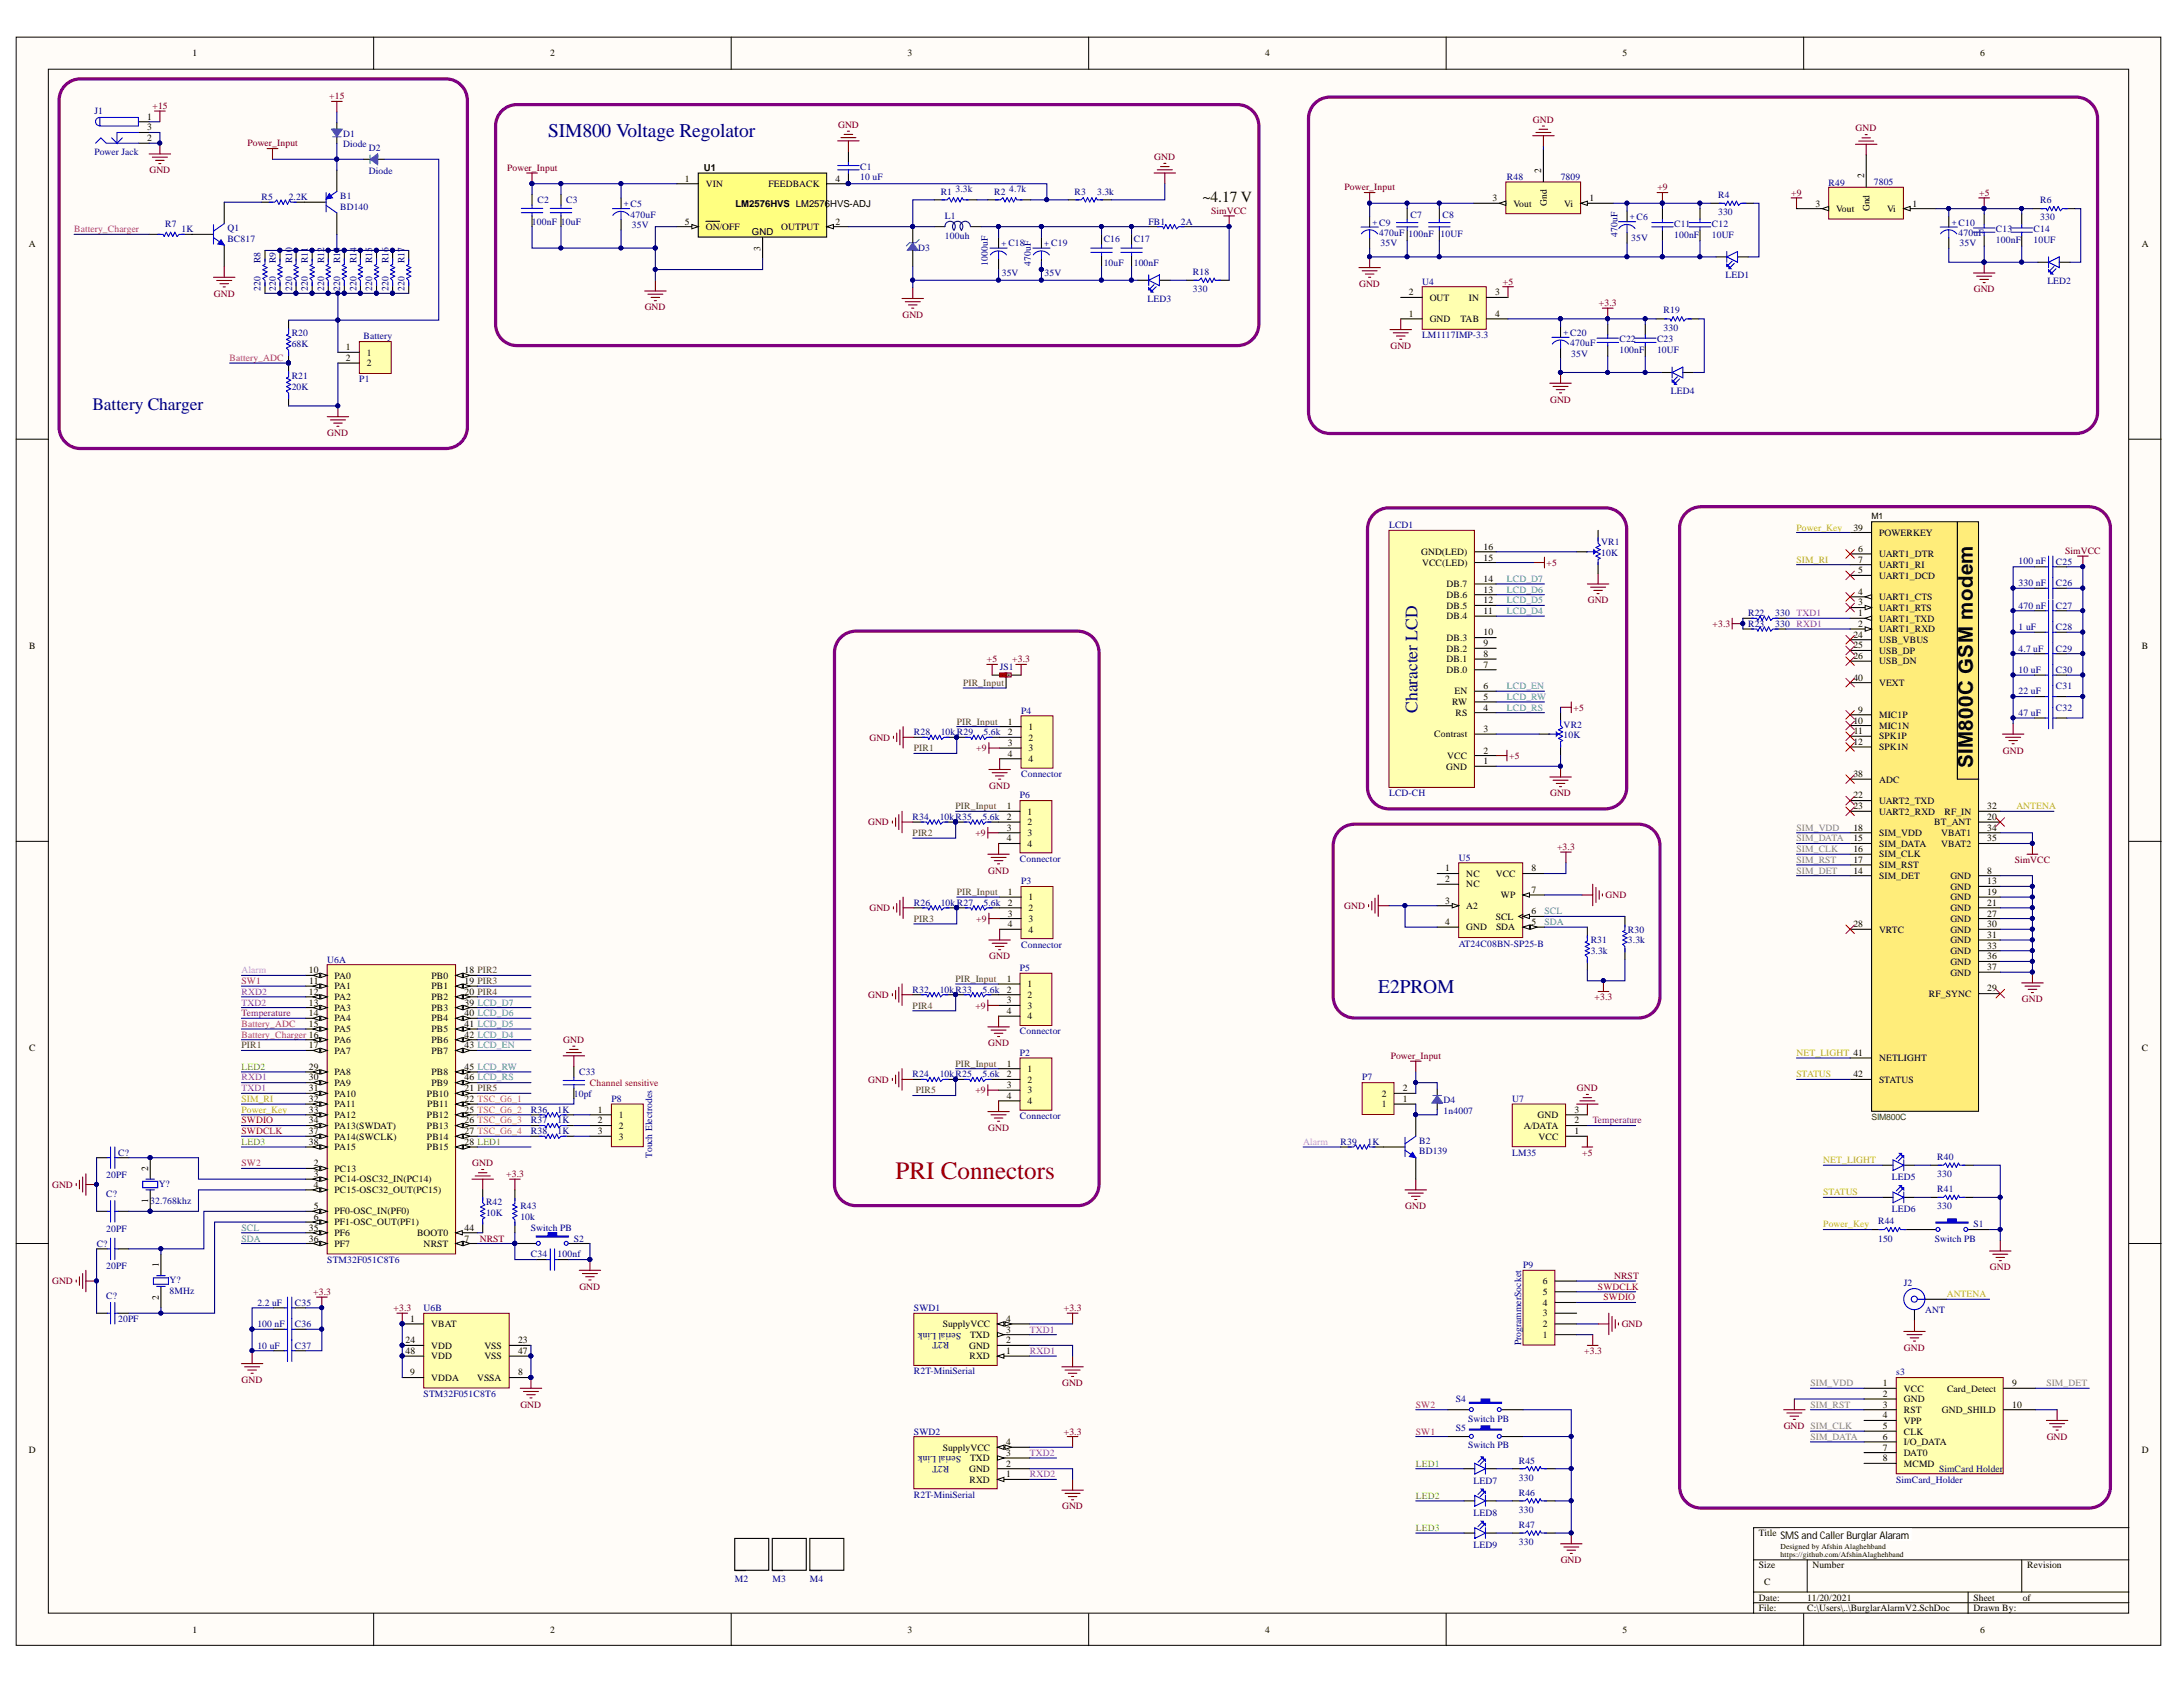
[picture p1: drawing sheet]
<svg xmlns="http://www.w3.org/2000/svg" width="279mm" height="216mm" viewBox="0 0 279 216" stroke-linecap="round" stroke-linejoin="round" font-family="sans-serif">
<defs><g id="words">
<text font-size="3.2" fill="#900" x="114.6" y="150.9">PRI Connectors</text>
<text font-size="2.6" fill="#080d02" x="252.5" y="98.3" transform="rotate(-90 252.5 98.3)">SIM800C GSM modem</text>
<g font-size="2.5" fill="#000080">
<text x="70.1" y="17.5">SIM800 Voltage Regolator</text>
<text x="176.4" y="127">E2PROM</text>
</g>
<g font-size="2.2" fill="#000080">
<text x="11.8" y="52.4">Battery Charger</text>
<text x="181.4" y="91.2" transform="rotate(-90 181.4 91.2)">Character LCD</text>
</g>
<text font-size="2" fill="#080d02" x="153.9" y="25.8">~4.17 V</text>
<text font-size="1.4" x="227.9" y="198.6">using PIR</text>
<g font-size="1.2">
<text x="24.6" y="7.2">1</text>
<text x="70.4" y="7.2">2</text>
<text x="116.1" y="7.2">3</text>
<text x="161.9" y="7.2">4</text>
<text x="207.6" y="7.2">5</text>
<text x="253.4" y="7.2">6</text>
<text x="18.8" y="15.3">1</text>
<text x="18.8" y="16.7">3</text>
<text x="18.8" y="18.1">2</text>
<text x="87.7" y="23.3">1</text>
<text x="90.1" y="21.9">U1</text>
<text x="90.3" y="23.9">VIN</text>
<text x="98.4" y="23.9">FEEDBACK</text>
<text x="106.9" y="23.3">4</text>
<text x="197.3" y="22.2" transform="rotate(-90 197.3 22.2)">2</text>
<text x="238.6" y="22.8" transform="rotate(-90 238.6 22.8)">2</text>
<text x="87.7" y="28.8">5</text>
<text x="90.3" y="29.4">ON/OFF</text>
<text x="94.1" y="26.4">LM2576HVS LM2576HVS-ADJ</text>
<text x="100" y="29.4">OUTPUT</text>
<text x="106.9" y="28.8">2</text>
<text x="191" y="25.8">3</text>
<text x="193.7" y="26.4">Vout</text>
<text x="198" y="26.3" transform="rotate(-90 198 26.3)">Gnd</text>
<text x="200.2" y="26.4">Vi</text>
<text x="203.4" y="25.8">1</text>
<text x="232.4" y="26.4">3</text>
<text x="235" y="27.1">Vout</text>
<text x="239.3" y="27.1" transform="rotate(-90 239.3 27.1)">Gnd</text>
<text x="241.5" y="27.1">Vi</text>
<text x="244.8" y="26.4">1</text>
<text x="3.7" y="31.6">A</text>
<text x="96.2" y="30.1">GND</text>
<text x="97.3" y="32.1" transform="rotate(-90 97.3 32.1)">3</text>
<text x="274.1" y="31.6">A</text>
<text x="180.3" y="37.8">2</text>
<text x="180.3" y="40.5">1</text>
<text x="183" y="38.5">OUT</text>
<text x="183" y="41.2">GND</text>
<text x="186.9" y="41.2">TAB</text>
<text x="188" y="38.5">IN</text>
<text x="191.3" y="37.8">3</text>
<text x="191.3" y="40.5">4</text>
<text x="44.3" y="44.8">1</text>
<text x="44.3" y="46.2">2</text>
<text x="47" y="45.5">1</text>
<text x="47" y="46.9">2</text>
<text x="181.9" y="71">GND(LED)</text>
<text x="189.9" y="71.7">15</text>
<text x="189.9" y="70.3">16</text>
<text x="237.2" y="67.9">39</text>
<text x="237.8" y="70.6">6</text>
<text x="237.8" y="72">7</text>
<text x="240.5" y="68.6">POWERKEY</text>
<text x="240.5" y="71.3">UART1_DTR</text>
<text x="182" y="72.4">VCC(LED)</text>
<text x="185.1" y="77.9">DB.5</text>
<text x="185.1" y="76.5">DB.6</text>
<text x="185.1" y="75.2">DB.7</text>
<text x="189.9" y="77.2">12</text>
<text x="189.9" y="75.8">13</text>
<text x="189.9" y="74.5">14</text>
<text x="237.8" y="73.4">5</text>
<text x="237.8" y="76.1">4</text>
<text x="237.8" y="77.5">3</text>
<text x="240.5" y="72.7">UART1_RI</text>
<text x="240.5" y="74.1">UART1_DCD</text>
<text x="240.5" y="76.8">UART1_CTS</text>
<text x="3.7" y="83.1">B</text>
<text x="185.1" y="83.4">DB.2</text>
<text x="185.1" y="82">DB.3</text>
<text x="185.1" y="79.3">DB.4</text>
<text x="189.9" y="82.7">9</text>
<text x="189.9" y="81.3">10</text>
<text x="189.9" y="78.6">11</text>
<text x="237.2" y="81.6">24</text>
<text x="237.2" y="83">25</text>
<text x="237.8" y="78.9">1</text>
<text x="237.8" y="80.2">2</text>
<text x="240.5" y="78.2">UART1_RTS</text>
<text x="240.5" y="79.5">UART1_TXD</text>
<text x="240.5" y="80.9">UART1_RXD</text>
<text x="240.5" y="82.3">USB_VBUS</text>
<text x="240.5" y="83.6">USB_DP</text>
<text x="274.1" y="83.1">B</text>
<text x="185.1" y="86.1">DB.0</text>
<text x="185.1" y="84.7">DB.1</text>
<text x="186.2" y="88.9">EN</text>
<text x="189.9" y="89.6">5</text>
<text x="189.9" y="88.2">6</text>
<text x="189.9" y="85.5">7</text>
<text x="189.9" y="84.1">8</text>
<text x="237.2" y="84.4">26</text>
<text x="237.2" y="87.1">40</text>
<text x="240.5" y="85">USB_DN</text>
<text x="240.5" y="87.8">VEXT</text>
<text x="129" y="92.7">1</text>
<text x="129" y="94.1">2</text>
<text x="129" y="95.5">3</text>
<text x="131.6" y="93.4">1</text>
<text x="131.6" y="94.8">2</text>
<text x="183.6" y="94.4">Contrast</text>
<text x="185.9" y="90.2">RW</text>
<text x="186.3" y="91.6">RS</text>
<text x="189.9" y="93.7">3</text>
<text x="189.9" y="90.9">4</text>
<text x="237.2" y="92.6">10</text>
<text x="237.2" y="95.3">12</text>
<text x="237.3" y="93.9">11</text>
<text x="237.8" y="91.2">9</text>
<text x="240.5" y="91.9">MIC1P</text>
<text x="240.5" y="93.3">MIC1N</text>
<text x="240.5" y="94.6">SPK1P</text>
<text x="129" y="96.9">4</text>
<text x="131.6" y="96.1">3</text>
<text x="131.6" y="97.5">4</text>
<text x="185.1" y="98.5">GND</text>
<text x="185.2" y="97.1">VCC</text>
<text x="189.9" y="97.8">1</text>
<text x="189.9" y="96.4">2</text>
<text x="237.2" y="99.4">38</text>
<text x="240.5" y="96">SPK1N</text>
<text x="240.5" y="100.2">ADC</text>
<text x="128.8" y="103.6">1</text>
<text x="128.8" y="104.9">2</text>
<text x="128.8" y="106.3">3</text>
<text x="128.8" y="107.7">4</text>
<text x="131.5" y="104.2">1</text>
<text x="131.5" y="105.6">2</text>
<text x="131.5" y="107">3</text>
<text x="237.2" y="102.2">22</text>
<text x="237.2" y="103.6">23</text>
<text x="237.2" y="106.3">18</text>
<text x="237.2" y="107.7">15</text>
<text x="240.5" y="102.9">UART2_TXD</text>
<text x="240.5" y="104.2">UART2_RXD</text>
<text x="240.5" y="107">SIM_VDD</text>
<text x="247.6" y="105.6">BT_ANT</text>
<text x="248.4" y="107">VBAT1</text>
<text x="248.9" y="104.2">RF_IN</text>
<text x="254.4" y="104.9">20</text>
<text x="254.4" y="107.7">35</text>
<text x="254.4" y="106.3">34</text>
<text x="254.4" y="103.6">32</text>
<text x="131.5" y="108.4">4</text>
<text x="185" y="111.5">1</text>
<text x="185" y="112.9">2</text>
<text x="187.7" y="112.2">NC</text>
<text x="187.7" y="113.6">NC</text>
<text x="191.4" y="112.2">VCC</text>
<text x="196" y="111.5">8</text>
<text x="237.2" y="109.1">16</text>
<text x="237.2" y="110.4">17</text>
<text x="237.2" y="111.8">14</text>
<text x="240.5" y="108.4">SIM_DATA</text>
<text x="240.5" y="109.7">SIM_CLK</text>
<text x="240.5" y="111.1">SIM_RST</text>
<text x="240.5" y="112.5">SIM_DET</text>
<text x="248.4" y="108.4">VBAT2</text>
<text x="249.6" y="112.5">GND</text>
<text x="249.6" y="113.9">GND</text>
<text x="254.4" y="111.8">8</text>
<text x="254.4" y="113.2">13</text>
<text x="129" y="114.6">1</text>
<text x="129" y="115.9">2</text>
<text x="129" y="117.3">3</text>
<text x="129" y="118.6">4</text>
<text x="131.6" y="115.2">1</text>
<text x="131.6" y="116.6">2</text>
<text x="131.6" y="118">3</text>
<text x="131.6" y="119.4">4</text>
<text x="185" y="115.6">3</text>
<text x="185" y="118.4">4</text>
<text x="187.7" y="116.3">A2</text>
<text x="187.7" y="119.1">GND</text>
<text x="191.4" y="117.7">SCL</text>
<text x="191.5" y="119.1">SDA</text>
<text x="192.1" y="115">WP</text>
<text x="196" y="118.4">5</text>
<text x="196" y="117">6</text>
<text x="196" y="114.3">7</text>
<text x="237.2" y="118.6">28</text>
<text x="240.5" y="119.4">VRTC</text>
<text x="249.6" y="115.2">GND</text>
<text x="249.6" y="116.6">GND</text>
<text x="249.6" y="118">GND</text>
<text x="249.6" y="119.4">GND</text>
<text x="254.4" y="114.6">19</text>
<text x="254.4" y="115.9">21</text>
<text x="254.4" y="117.3">27</text>
<text x="254.4" y="118.6">30</text>
<text x="39.5" y="124.6">10</text>
<text x="39.6" y="126">11</text>
<text x="42.8" y="125.2">PA0</text>
<text x="55.2" y="125.2">PB0</text>
<text x="59.5" y="124.6">18 PIR2</text>
<text x="59.5" y="126">19 PIR3</text>
<text x="128.8" y="125.7">1</text>
<text x="249.6" y="120.7">GND</text>
<text x="249.6" y="122.1">GND</text>
<text x="249.6" y="123.5">GND</text>
<text x="249.6" y="124.9">GND</text>
<text x="254.4" y="120">31</text>
<text x="254.4" y="121.4">33</text>
<text x="254.4" y="122.8">36</text>
<text x="254.4" y="124.1">37</text>
<text x="39.5" y="127.3">12</text>
<text x="39.5" y="128.7">13</text>
<text x="39.5" y="130">14</text>
<text x="39.5" y="131.4">15</text>
<text x="42.8" y="126.6">PA1</text>
<text x="42.8" y="128">PA2</text>
<text x="42.8" y="129.4">PA3</text>
<text x="42.8" y="130.7">PA4</text>
<text x="55.2" y="126.6">PB1</text>
<text x="55.2" y="128">PB2</text>
<text x="55.2" y="129.4">PB3</text>
<text x="55.2" y="130.7">PB4</text>
<text x="59.5" y="127.3">20 PIR4</text>
<text x="59.5" y="128.7">39 LCD_D7</text>
<text x="59.5" y="130">40 LCD_D6</text>
<text x="59.5" y="131.4">41 LCD_D5</text>
<text x="128.8" y="127">2</text>
<text x="128.8" y="128.4">3</text>
<text x="128.8" y="129.8">4</text>
<text x="131.5" y="126.3">1</text>
<text x="131.5" y="127.7">2</text>
<text x="131.5" y="129.1">3</text>
<text x="131.5" y="130.5">4</text>
<text x="246.9" y="127.6">RF_SYNC</text>
<text x="254.4" y="126.9">29</text>
<text x="3.7" y="134.5">C</text>
<text x="39.5" y="134.2">17</text>
<text x="39.5" y="136.9">29</text>
<text x="42.8" y="132.1">PA5</text>
<text x="42.8" y="133.5">PA6</text>
<text x="42.8" y="134.9">PA7</text>
<text x="42.8" y="137.6">PA8</text>
<text x="55.2" y="132.1">PB5</text>
<text x="55.2" y="133.5">PB6</text>
<text x="55.2" y="134.9">PB7</text>
<text x="55.2" y="137.6">PB8</text>
<text x="59.5" y="132.8">42 LCD_D4</text>
<text x="59.5" y="134.2">43 LCD_EN</text>
<text x="59.5" y="136.9">45 LCD_RW</text>
<text x="128.8" y="136.5">1</text>
<text x="128.8" y="137.9">2</text>
<text x="131.5" y="137.2">1</text>
<text x="237.2" y="137.9">42</text>
<text x="240.5" y="135.8">NETLIGHT</text>
<text x="274.1" y="134.5">C</text>
<text x="39.5" y="138.3">30</text>
<text x="39.5" y="139.7">31</text>
<text x="39.5" y="141">32</text>
<text x="39.5" y="142.4">33</text>
<text x="39.5" y="143.8">34</text>
<text x="42.8" y="139">PA9</text>
<text x="42.8" y="140.3">PA10</text>
<text x="42.8" y="141.7">PA11</text>
<text x="42.8" y="143.1">PA12</text>
<text x="54.6" y="140.3">PB10</text>
<text x="54.6" y="143.1">PB12</text>
<text x="54.7" y="141.7">PB11</text>
<text x="55.2" y="139">PB9</text>
<text x="59.5" y="139.7">21 PIR5</text>
<text x="59.5" y="141">22 TSC_G6_1</text>
<text x="59.5" y="142.4">25 TSC_G6_2</text>
<text x="59.5" y="143.8">26 TSC_G6_3</text>
<text x="59.5" y="138.3">46 LCD_RS</text>
<text x="76.5" y="142.4">1</text>
<text x="76.5" y="143.8">2</text>
<text x="79.2" y="143.1">1</text>
<text x="128.8" y="139.3">3</text>
<text x="128.8" y="140.6">4</text>
<text x="131.5" y="138.6">2</text>
<text x="131.5" y="139.9">3</text>
<text x="131.5" y="141.3">4</text>
<text x="176.9" y="141.7">1</text>
<text x="176.9" y="140.3">2</text>
<text x="179.6" y="141">1</text>
<text x="179.6" y="139.7">2</text>
<text x="196.8" y="143.1">GND</text>
<text x="201.5" y="143.8">2</text>
<text x="201.5" y="142.4">3</text>
<text x="240.5" y="138.6">STATUS</text>
<text x="19" y="149.8" transform="rotate(-90 19 149.8)">2</text>
<text x="39.5" y="145.2">37</text>
<text x="39.5" y="146.5">38</text>
<text x="40.2" y="149.3">2</text>
<text x="42.8" y="149.9">PC13</text>
<text x="42.8" y="144.4">PA13(SWDAT)</text>
<text x="42.8" y="145.8">PA14(SWCLK)</text>
<text x="42.8" y="147.2">PA15</text>
<text x="54.6" y="144.4">PB13</text>
<text x="54.6" y="145.8">PB14</text>
<text x="54.6" y="147.2">PB15</text>
<text x="59.5" y="145.2">27 TSC_G6_4</text>
<text x="59.5" y="146.5">28 LED1</text>
<text x="76.5" y="145.2">3</text>
<text x="79.2" y="144.4">2</text>
<text x="79.2" y="145.8">3</text>
<text x="195" y="144.4">A/DATA</text>
<text x="196.9" y="145.8">VCC</text>
<text x="201.5" y="145.2">1</text>
<text x="19" y="154" transform="rotate(-90 19 154)">1</text>
<text x="40.2" y="150.7">3</text>
<text x="40.2" y="152">4</text>
<text x="40.2" y="154.7">5</text>
<text x="42.8" y="151.3">PC14-OSC32_IN(PC14)</text>
<text x="42.8" y="152.7">PC15-OSC32_OUT(PC15)</text>
<text x="42.8" y="155.4">PF0-OSC_IN(PF0)</text>
<text x="39.5" y="157.5">35</text>
<text x="39.5" y="158.9">36</text>
<text x="40.2" y="156.1">6</text>
<text x="42.8" y="156.8">PF1-OSC_OUT(PF1)</text>
<text x="42.8" y="158.2">PF6</text>
<text x="42.8" y="159.6">PF7</text>
<text x="53.4" y="158.2">BOOT0</text>
<text x="54.2" y="159.6">NRST</text>
<text x="59.5" y="158.9">7</text>
<text x="59.5" y="157.5">44</text>
<text x="20.3" y="166.4" transform="rotate(-90 20.3 166.4)">2</text>
<text x="20.3" y="162.2" transform="rotate(-90 20.3 162.2)">1</text>
<text x="197.5" y="167.1">4</text>
<text x="197.5" y="165.7">5</text>
<text x="197.5" y="164.4">6</text>
<text x="51.9" y="171.9">24</text>
<text x="51.9" y="173.3">48</text>
<text x="52.5" y="169.2">1</text>
<text x="55.2" y="169.9">VBAT</text>
<text x="55.2" y="172.6">VDD</text>
<text x="55.2" y="174">VDD</text>
<text x="62" y="172.6">VSS</text>
<text x="62" y="174">VSS</text>
<text x="66.3" y="171.9">23</text>
<text x="66.3" y="173.3">47</text>
<text x="120.7" y="169.9">SupplyVCC</text>
<text x="124" y="172.6">GND</text>
<text x="124.1" y="174">RXD</text>
<text x="124.2" y="171.2">TXD</text>
<text x="128.8" y="173.3">1</text>
<text x="128.8" y="170.5">3</text>
<text x="128.8" y="169.2">4</text>
<text x="128.8" y="171.9">2</text>
<text x="197.5" y="171.2">1</text>
<text x="197.5" y="169.9">2</text>
<text x="197.5" y="168.5">3</text>
<text x="52.5" y="176">9</text>
<text x="55.2" y="176.7">VDDA</text>
<text x="61.1" y="176.7">VSSA</text>
<text x="66.3" y="176">8</text>
<text x="241" y="177.4">1</text>
<text x="241" y="178.8">2</text>
<text x="243.7" y="178.1">VCC</text>
<text x="243.7" y="179.4">GND</text>
<text x="249.2" y="178.1">Card_Detect</text>
<text x="257.5" y="177.4">9</text>
<text x="3.7" y="186">D</text>
<text x="120.7" y="185.7">SupplyVCC</text>
<text x="128.8" y="184.9">4</text>
<text x="241" y="180.2">3</text>
<text x="241" y="181.5">4</text>
<text x="241" y="182.9">5</text>
<text x="241" y="184.3">6</text>
<text x="241" y="185.7">7</text>
<text x="243.7" y="180.8">RST</text>
<text x="243.7" y="182.2">VPP</text>
<text x="243.7" y="183.6">CLK</text>
<text x="243.7" y="184.9">I/O_DATA</text>
<text x="248.5" y="180.8">GND_SHILD</text>
<text x="257.5" y="180.2">10</text>
<text x="274.1" y="186">D</text>
<text x="124" y="188.4">GND</text>
<text x="124.1" y="189.8">RXD</text>
<text x="124.2" y="187">TXD</text>
<text x="128.8" y="189.1">1</text>
<text x="128.8" y="186.3">3</text>
<text x="128.8" y="187.7">2</text>
<text x="241" y="187">8</text>
<text x="243.7" y="186.3">DAT0</text>
<text x="243.7" y="187.7">MCMD</text>
<text x="225.1" y="196.6">Title SMS and Caller Burglar Alaram</text>
<text x="225.1" y="200.7">Size</text>
<text x="225.8" y="202.8">C</text>
<text x="232" y="200.7">Number</text>
<text x="259.5" y="200.7">Revision</text>
<text x="24.6" y="209">1</text>
<text x="70.4" y="209">2</text>
<text x="116.1" y="209">3</text>
<text x="161.9" y="209">4</text>
<text x="207.6" y="209">5</text>
<text x="225.1" y="204.9">Date:</text>
<text x="225.1" y="206.2">File:</text>
<text x="231.3" y="204.9">11/20/2021</text>
<text x="231.3" y="206.2">C:\Users\..\BurglarAlarmV2.SchDoc</text>
<text x="252.6" y="204.9">Sheet</text>
<text x="252.6" y="206.2">Drawn By:</text>
<text x="253.4" y="209">6</text>
<text x="258.9" y="204.9">of</text>
</g>
<g font-size="1.2" fill="#000080">
<text x="12.1" y="14.6">J1</text>
<text x="43.9" y="17.5">D1</text>
<text x="12.1" y="19.8">Power Jack</text>
<text x="43.9" y="18.9">Diode</text>
<text x="47.2" y="22.3">Diode</text>
<text x="47.2" y="19.3">D2</text>
<text x="110.1" y="23.1">10 uF</text>
<text x="110.1" y="21.7">C1</text>
<text x="192.9" y="23">R48</text>
<text x="199.7" y="23">7809</text>
<text x="234" y="23.8">R49</text>
<text x="239.8" y="23.7">7805</text>
<text x="21.2" y="29">R7</text>
<text x="23.2" y="29.7">1K</text>
<text x="29.1" y="29.6">Q1</text>
<text x="33.5" y="25.6">R5</text>
<text x="37" y="25.6">2.2K</text>
<text x="43.5" y="25.5">B1</text>
<text x="43.5" y="26.9">BD140</text>
<text x="68.1" y="28.8">100nF 10uF</text>
<text x="68.8" y="26">C2</text>
<text x="72.5" y="26">C3</text>
<text x="80.7" y="27.9">470uF</text>
<text x="80.9" y="29.2">35V</text>
<text x="120.4" y="24.9">R1</text>
<text x="120.9" y="28">L1</text>
<text x="122.3" y="24.6">3.3k</text>
<text x="127.2" y="24.9">R2</text>
<text x="129.2" y="24.6">4.7k</text>
<text x="137.5" y="24.9">R3</text>
<text x="140.4" y="24.9">3.3k</text>
<text x="147" y="28.8">FB1</text>
<text x="151.1" y="28.8">2A</text>
<text x="180.5" y="27.9">C7</text>
<text x="184.6" y="27.9">C8</text>
<text x="214.3" y="29">C11</text>
<text x="219.1" y="29">C12</text>
<text x="219.9" y="27.5">330</text>
<text x="219.9" y="25.3">R4</text>
<text x="255.5" y="29.7">C13</text>
<text x="260.3" y="29.7">C14</text>
<text x="261.1" y="28.2">330</text>
<text x="261.1" y="26">R6</text>
<text x="29.1" y="30.9">BC817</text>
<text x="33.4" y="33.7" transform="rotate(-90 33.4 33.7)">R8</text>
<text x="35.3" y="33.7" transform="rotate(-90 35.3 33.7)">R9</text>
<text x="37.4" y="33.7" transform="rotate(-90 37.4 33.7)">R10</text>
<text x="39.4" y="33.7" transform="rotate(-90 39.4 33.7)">R11</text>
<text x="41.5" y="33.7" transform="rotate(-90 41.5 33.7)">R12</text>
<text x="43.5" y="33.7" transform="rotate(-90 43.5 33.7)">R13</text>
<text x="45.6" y="33.7" transform="rotate(-90 45.6 33.7)">R14</text>
<text x="47.6" y="33.7" transform="rotate(-90 47.6 33.7)">R15</text>
<text x="49.7" y="33.7" transform="rotate(-90 49.7 33.7)">R16</text>
<text x="51.8" y="33.7" transform="rotate(-90 51.8 33.7)">R17</text>
<text x="117.5" y="32.2">D3</text>
<text x="120.9" y="30.6">100uh</text>
<text x="126.4" y="34" transform="rotate(-90 126.4 34)">1000uF</text>
<text x="128.2" y="35.3">35V</text>
<text x="131.9" y="34" transform="rotate(-90 131.9 34)">470uF</text>
<text x="133.7" y="35.3">35V</text>
<text x="141.3" y="34.1">10uF</text>
<text x="141.3" y="30.9">C16</text>
<text x="145.1" y="34.1">100nF</text>
<text x="145.1" y="30.9">C17</text>
<text x="152.7" y="35.2">R18</text>
<text x="176.5" y="30.2">470uF 100nF</text>
<text x="176.7" y="31.5">35V</text>
<text x="184.4" y="30.4">10UF</text>
<text x="207" y="30.3" transform="rotate(-90 207 30.3)">470uF</text>
<text x="208.8" y="30.8">35V</text>
<text x="214.3" y="30.4">100nF</text>
<text x="219.1" y="30.4">10UF</text>
<text x="220.9" y="35.6">LED1</text>
<text x="250.7" y="30.2">470uF</text>
<text x="250.8" y="31.5">35V</text>
<text x="255.5" y="31.1">100nF</text>
<text x="260.3" y="31.1">10UF</text>
<text x="33.4" y="37.3" transform="rotate(-90 33.4 37.3)">220</text>
<text x="35.3" y="37.3" transform="rotate(-90 35.3 37.3)">220</text>
<text x="37.4" y="37.3" transform="rotate(-90 37.4 37.3)">220</text>
<text x="39.4" y="37.3" transform="rotate(-90 39.4 37.3)">220</text>
<text x="41.5" y="37.3" transform="rotate(-90 41.5 37.3)">220</text>
<text x="43.5" y="37.3" transform="rotate(-90 43.5 37.3)">220</text>
<text x="45.6" y="37.3" transform="rotate(-90 45.6 37.3)">220</text>
<text x="47.6" y="37.3" transform="rotate(-90 47.6 37.3)">220</text>
<text x="49.7" y="37.3" transform="rotate(-90 49.7 37.3)">220</text>
<text x="51.8" y="37.3" transform="rotate(-90 51.8 37.3)">220</text>
<text x="146.9" y="38.6">LED3</text>
<text x="152.7" y="37.4">330</text>
<text x="182" y="36.4">U4</text>
<text x="212.9" y="40.1">R19</text>
<text x="262" y="36.3">LED2</text>
<text x="37.3" y="44.4">68K</text>
<text x="37.3" y="43">R20</text>
<text x="46.5" y="43.4">Battery</text>
<text x="182" y="43.3">LM1117IMP-3.3</text>
<text x="201" y="44.3">470uF</text>
<text x="201.1" y="45.6">35V</text>
<text x="207.3" y="45.2">100nF</text>
<text x="207.3" y="43.8">C22</text>
<text x="212.1" y="45.2">10UF</text>
<text x="212.1" y="43.8">C23</text>
<text x="212.9" y="42.3">330</text>
<text x="37.3" y="49.9">20K</text>
<text x="37.3" y="48.5">R21</text>
<text x="46" y="48.9">P1</text>
<text x="213.9" y="50.4">LED4</text>
<text x="177.8" y="67.6">LCD1</text>
<text x="204.9" y="71.2">10K</text>
<text x="204.9" y="69.8">VR1</text>
<text x="258.4" y="77.9">470 nF</text>
<text x="258.4" y="75">330 nF</text>
<text x="258.4" y="72.1">100 nF</text>
<text x="263.1" y="77.9">C27</text>
<text x="263.1" y="75">C26</text>
<text x="263.1" y="72.3">C25</text>
<text x="223.7" y="78.9">R22</text>
<text x="223.7" y="80.2">R23</text>
<text x="227.2" y="78.9">330</text>
<text x="227.2" y="80.2">330</text>
<text x="258.4" y="83.4">4.7 uF</text>
<text x="258.4" y="80.6">1 uF</text>
<text x="263.1" y="83.4">C29</text>
<text x="263.1" y="80.6">C28</text>
<text x="128" y="85.7">JS1</text>
<text x="258.4" y="86.1">10 uF</text>
<text x="258.4" y="88.9">22 uF</text>
<text x="263.1" y="86.1">C30</text>
<text x="263.1" y="88.2">C31</text>
<text x="117" y="94.1">R28</text>
<text x="120.4" y="94.1">10kR29</text>
<text x="125.9" y="94.1">5.6k</text>
<text x="130.7" y="91.3">P4</text>
<text x="200.1" y="94.5">10K</text>
<text x="200.1" y="93.1">VR2</text>
<text x="258.4" y="91.6">47 uF</text>
<text x="263.1" y="90.9">C32</text>
<text x="130.7" y="99.4">Connector</text>
<text x="177.8" y="101.9">LCD-CH</text>
<text x="116.8" y="104.9">R34</text>
<text x="120.3" y="104.9">10kR35</text>
<text x="125.8" y="104.9">5.6k</text>
<text x="130.5" y="102.2">P6</text>
<text x="130.5" y="110.3">Connector</text>
<text x="130.7" y="113.2">P3</text>
<text x="186.7" y="110.2">U5</text>
<text x="117" y="115.9">R26</text>
<text x="120.4" y="115.9">10kR27</text>
<text x="125.9" y="115.9">5.6k</text>
<text x="208.4" y="119.4">R30</text>
<text x="41.9" y="123.2">U6A</text>
<text x="130.5" y="124.3">P5</text>
<text x="130.7" y="121.3">Connector</text>
<text x="186.7" y="121.1">AT24C08BN-SP25-B</text>
<text x="203.6" y="122.1">3.3k</text>
<text x="203.6" y="120.7">R31</text>
<text x="208.4" y="120.7">3.3k</text>
<text x="116.8" y="127">R32</text>
<text x="120.3" y="127">10kR33</text>
<text x="125.8" y="127">5.6k</text>
<text x="74.1" y="137.6">C33</text>
<text x="116.8" y="137.9">R24</text>
<text x="120.3" y="137.9">10kR25</text>
<text x="125.8" y="137.9">5.6k</text>
<text x="130.5" y="135.1">P2</text>
<text x="130.5" y="132.4">Connector</text>
<text x="67.9" y="142.4">R36</text>
<text x="67.9" y="143.8">R37</text>
<text x="71.4" y="142.4">1K</text>
<text x="71.4" y="143.8">1K</text>
<text x="73.4" y="140.3">10pf</text>
<text x="78.3" y="141">P8</text>
<text x="130.5" y="143.2">Connector</text>
<text x="174.3" y="138.3">P7</text>
<text x="184.8" y="142.5">1n4007</text>
<text x="184.8" y="141.2">D4</text>
<text x="193.5" y="141">U7</text>
<text x="15.1" y="147.9">C?</text>
<text x="67.9" y="145.2">R38</text>
<text x="71.4" y="145.2">1K</text>
<text x="83.5" y="148.2" transform="rotate(-90 83.5 148.2)">Touch Electrodes</text>
<text x="171.6" y="146.5">R39</text>
<text x="175" y="146.5">1K</text>
<text x="181.6" y="146.4">B2</text>
<text x="181.6" y="147.7">BD139</text>
<text x="193.5" y="147.9">LM35</text>
<text x="247.9" y="148.5">R40</text>
<text x="13.6" y="150.8">20PF</text>
<text x="13.6" y="153.2">C?</text>
<text x="19.2" y="154.1">32.768khz</text>
<text x="20.3" y="151.9">Y?</text>
<text x="62.2" y="155.6">10K</text>
<text x="62.2" y="154.2">R42</text>
<text x="66.6" y="154.7">R43</text>
<text x="242.1" y="151">LED5</text>
<text x="242.1" y="155.2">LED6</text>
<text x="247.9" y="150.7">330</text>
<text x="247.9" y="154.7">330</text>
<text x="247.9" y="152.6">R41</text>
<text x="12.4" y="159.6">C?</text>
<text x="13.6" y="157.6">20PF</text>
<text x="41.9" y="161.6">STM32F051C8T6</text>
<text x="66.6" y="156.1">10k</text>
<text x="67.9" y="160.9">C34</text>
<text x="67.9" y="157.5">Switch PB</text>
<text x="71.4" y="160.9">100nf</text>
<text x="73.4" y="158.9">S2</text>
<text x="240.4" y="158.9">150</text>
<text x="240.4" y="156.7">R44</text>
<text x="247.6" y="158.9">Switch PB</text>
<text x="252.6" y="157.1">S1</text>
<text x="13.6" y="166.3">C?</text>
<text x="13.6" y="162.4">20PF</text>
<text x="21.7" y="165.6">8MHz</text>
<text x="21.7" y="164.2">Y?</text>
<text x="32.9" y="167.1">2.2 uF</text>
<text x="37.8" y="167.1">C35</text>
<text x="54.2" y="167.8">U6B</text>
<text x="117" y="167.8">SWD1</text>
<text x="194.9" y="162.3">P9</text>
<text x="243.7" y="164.6">J2</text>
<text x="15.1" y="169.2">20PF</text>
<text x="32.9" y="172.6">10 uF</text>
<text x="32.9" y="169.9">100 nF</text>
<text x="37.8" y="172.6">C37</text>
<text x="37.8" y="169.9">C36</text>
<text x="121.5" y="171.8" transform="rotate(-180 121.5 171.8)">R2T</text>
<text x="123" y="170.5" transform="rotate(-180 123 170.5)">Serial Link</text>
<text x="194.7" y="172.2" transform="rotate(-90 194.7 172.2)">ProgrammerSocket</text>
<text x="246.4" y="168.1">ANT</text>
<text x="54.2" y="178.8">STM32F051C8T6</text>
<text x="117" y="175.9">R2T-MiniSerial</text>
<text x="186.3" y="179.4">S4</text>
<text x="242.7" y="176">s3</text>
<text x="117" y="183.6">SWD2</text>
<text x="186.3" y="183.1">S5</text>
<text x="187.9" y="181.9">Switch PB</text>
<text x="187.9" y="185.4">Switch PB</text>
<text x="117" y="191.7">R2T-MiniSerial</text>
<text x="121.5" y="187.6" transform="rotate(-180 121.5 187.6)">R2T</text>
<text x="123" y="186.3" transform="rotate(-180 123 186.3)">Serial Link</text>
<text x="188.6" y="189.9">LED7</text>
<text x="194.4" y="191.4">R46</text>
<text x="194.4" y="189.5">330</text>
<text x="194.4" y="187.3">R45</text>
<text x="242.7" y="189.8">SimCard_Holder</text>
<text x="248.2" y="188.4">SimCard Holder</text>
<text x="188.6" y="194">LED8</text>
<text x="194.4" y="193.6">330</text>
<text x="194.4" y="197.7">330</text>
<text x="194.4" y="195.5">R47</text>
<text x="94" y="202.5">M2</text>
<text x="98.9" y="202.5">M3</text>
<text x="103.6" y="202.5">M4</text>
<text x="188.6" y="198.1">LED9</text>
</g>
<g font-size="1.2" fill="#800000">
<text x="19.5" y="13.9">+15</text>
<text x="42.1" y="12.7">+15</text>
<text x="107.3" y="16.4">GND</text>
<text x="196.2" y="15.7">GND</text>
<text x="237.5" y="16.8">GND</text>
<text x="19.1" y="22.2">GND</text>
<text x="31.7" y="18.7">Power_Input</text>
<text x="64.9" y="21.9">Power_Input</text>
<text x="147.7" y="20.5">GND</text>
<text x="155" y="27.4">SimVCC</text>
<text x="172.1" y="24.4">Power_Input</text>
<text x="212.1" y="24.4">+9</text>
<text x="229.3" y="25.1">+9</text>
<text x="253.3" y="25.1">+5</text>
<text x="27.4" y="38">GND</text>
<text x="82.5" y="39.7">GND</text>
<text x="115.5" y="40.7">GND</text>
<text x="173.9" y="36.7">GND</text>
<text x="192.4" y="36.4">+5</text>
<text x="204.6" y="39.2">+3.3</text>
<text x="252.6" y="37.4">GND</text>
<text x="178" y="44.7">GND</text>
<text x="198.4" y="51.5">GND</text>
<text x="41.9" y="55.8">GND</text>
<text x="264.3" y="70.9">SimVCC</text>
<text x="197.9" y="72.4">+5</text>
<text x="203.2" y="77.2">GND</text>
<text x="219.2" y="80.2">+3.3</text>
<text x="126.3" y="84.7">+5</text>
<text x="129.6" y="84.7">+3.3</text>
<text x="111.3" y="94.8">GND</text>
<text x="201.4" y="90.9">+5</text>
<text x="125" y="96.1">+9</text>
<text x="126.6" y="101">GND</text>
<text x="193.2" y="97.1">+5</text>
<text x="198.4" y="101.9">GND</text>
<text x="256.3" y="96.4">GND</text>
<text x="111.1" y="105.6">GND</text>
<text x="124.8" y="107">+9</text>
<text x="126.5" y="111.8">GND</text>
<text x="199.3" y="108.8">+3.3</text>
<text x="257.9" y="110.4">SimVCC</text>
<text x="111.3" y="116.6">GND</text>
<text x="125" y="118">+9</text>
<text x="172" y="116.3">GND</text>
<text x="205.5" y="115">GND</text>
<text x="126.6" y="122.8">GND</text>
<text x="111.1" y="127.7">GND</text>
<text x="124.8" y="129.1">+9</text>
<text x="204.1" y="128">+3.3</text>
<text x="258.8" y="128.3">GND</text>
<text x="72.1" y="133.5">GND</text>
<text x="126.5" y="133.9">GND</text>
<text x="178" y="135.5">Power_Input</text>
<text x="111.1" y="138.6">GND</text>
<text x="124.8" y="139.9">+9</text>
<text x="201.8" y="139.7">GND</text>
<text x="60.4" y="149.3">GND</text>
<text x="126.5" y="144.7">GND</text>
<text x="202.5" y="147.9">+5</text>
<text x="6.7" y="152">GND</text>
<text x="64.8" y="150.7">+3.3</text>
<text x="179.9" y="154.7">GND</text>
<text x="61.4" y="158.9">NRST</text>
<text x="6.7" y="164.4">GND</text>
<text x="40.1" y="165.7">+3.3</text>
<text x="50.4" y="167.8">+3.3</text>
<text x="74.2" y="165.1">GND</text>
<text x="136.2" y="167.8">+3.3</text>
<text x="206.6" y="163.7">NRST</text>
<text x="254.7" y="162.6">GND</text>
<text x="202.7" y="173.3">+3.3</text>
<text x="207.6" y="169.9">GND</text>
<text x="243.7" y="172.9">GND</text>
<text x="30.9" y="177">GND</text>
<text x="135.9" y="177.4">GND</text>
<text x="66.6" y="180.2">GND</text>
<text x="136.2" y="183.6">+3.3</text>
<text x="228.3" y="182.9">GND SIM_CLK</text>
<text x="262" y="184.3">GND</text>
<text x="135.9" y="193.2">GND</text>
<text x="199.7" y="200.1">GND</text>
</g>
<g font-size="1.2" fill="#da2467">
<text x="9.5" y="29.7">Battery_Charger</text>
<text x="29.4" y="46.2">Battery_ADC</text>
<text x="30.9" y="131.4">Battery_ADC</text>
<text x="30.9" y="132.8">Battery_Charger 16</text>
</g>
<g font-size="1.2" fill="#bfbf00">
<text x="229.9" y="67.9">Power_Key</text>
<text x="229.9" y="72">SIM_RI</text>
<text x="258.1" y="103.6">ANTENA</text>
<text x="229.9" y="137.9">STATUS</text>
<text x="229.9" y="135.1">NET_LIGHT 41</text>
<text x="30.9" y="142.4">Power_Key</text>
<text x="30.9" y="141">SIM_RI</text>
<text x="233.4" y="148.8">NET_LIGHT</text>
<text x="233.4" y="153">STATUS</text>
<text x="233.4" y="157.1">Power_Key</text>
<text x="249.2" y="166">ANTENA</text>
</g>
<g font-size="1.2" fill="#00bfbf">
<text x="192.9" y="77.2">LCD_D5</text>
<text x="192.9" y="75.8">LCD_D6</text>
<text x="192.9" y="74.5">LCD_D7</text>
<text x="192.9" y="78.6">LCD_D4</text>
<text x="192.9" y="89.6">LCD_RW</text>
<text x="192.9" y="88.2">LCD_EN</text>
<text x="192.9" y="90.9">LCD_RS</text>
</g>
<g font-size="1.2" fill="#bf00bf">
<text x="229.9" y="80.2">RXD1</text>
<text x="229.9" y="78.9">TXD1</text>
<text x="30.9" y="127.3">RXD2</text>
<text x="30.9" y="128.7">TXD2</text>
<text x="30.9" y="138.3">RXD1</text>
<text x="30.9" y="139.7">TXD1</text>
<text x="131.8" y="173.3">RXD1</text>
<text x="131.8" y="170.5">TXD1</text>
<text x="131.8" y="189.1">RXD2</text>
<text x="131.8" y="186.3">TXD2</text>
</g>
<g font-size="1.2" fill="#602732">
<text x="123.3" y="87.8">PIR_Input</text>
<text x="122.5" y="92.7">PIR_Input</text>
<text x="117" y="96.1">PIR1</text>
<text x="116.8" y="107">PIR2</text>
<text x="122.3" y="103.6">PIR_Input</text>
<text x="117" y="118">PIR3</text>
<text x="122.5" y="114.6">PIR_Input</text>
<text x="122.3" y="125.7">PIR_Input</text>
<text x="116.8" y="129.1">PIR4</text>
<text x="30.9" y="134.2">PIR1</text>
<text x="122.3" y="136.5">PIR_Input</text>
<text x="117.2" y="139.9">PIR5</text>
</g>
<g font-size="1.2" fill="#808080">
<text x="229.9" y="106.3">SIM_VDD</text>
<text x="229.9" y="107.7">SIM_DATA</text>
<text x="229.9" y="109.1">SIM_CLK</text>
<text x="229.9" y="110.4">SIM_RST</text>
<text x="229.9" y="111.8">SIM_DET</text>
<text x="231.7" y="177.4">SIM_VDD</text>
<text x="261.9" y="177.4">SIM_DET</text>
<text x="231.7" y="184.3">SIM_DATA</text>
<text x="231.7" y="180.2">SIM_RST</text>
</g>
<g font-size="1.2" fill="#29a889">
<text x="197.7" y="118.4">SDA</text>
<text x="197.7" y="117">SCL</text>
<text x="30.9" y="158.9">SDA</text>
<text x="30.9" y="157.5">SCL</text>
</g>
<g font-size="1.2" fill="#d62654">
<text x="30.9" y="126">SW1</text>
<text x="30.9" y="149.3">SW2</text>
<text x="181.2" y="183.6">SW1</text>
<text x="181.2" y="180.2">SW2</text>
</g>
<g font-size="1.2" fill="#c6f">
<text x="30.9" y="124.6">Alarm</text>
<text x="166.8" y="146.5">Alarm</text>
</g>
<g font-size="1.2" fill="#800080">
<text x="30.9" y="130">Temperature</text>
<text x="203.8" y="143.8">Temperature</text>
</g>
<g font-size="1.2" fill="#0f0">
<text x="30.9" y="136.9">LED2</text>
<text x="30.9" y="146.5">LED3</text>
<text x="181.2" y="191.8">LED2</text>
<text x="181.2" y="187.7">LED1</text>
<text x="181.2" y="195.9">LED3</text>
</g>
<g font-size="1.2" fill="#f00">
<text x="30.9" y="143.8">SWDIO</text>
<text x="30.9" y="145.2">SWDCLK</text>
<text x="204.5" y="165.1">SWDCLK</text>
<text x="205.2" y="166.4">SWDIO</text>
</g>
<text font-size="1.2" fill="#c00" x="75.5" y="139">Channel sensitive</text>
<g font-size="1.1" fill="#00f">
<text x="79.9" y="26.4">+ C5</text>
<text x="175.7" y="28.8">+ C9</text>
<text x="208.6" y="28.1">+ C6</text>
<text x="249.8" y="28.8">+ C10</text>
<text x="128.2" y="31.5">+ C18</text>
<text x="133.7" y="31.5">+ C19</text>
<text x="200.1" y="42.9">+ C20</text>
</g>
<text font-size="1.1" x="239.5" y="66.5">M1</text>
<text font-size="1.1" fill="#008000" x="239.5" y="143.3">SIM800C</text>
<g font-size="1">
<text x="227.9" y="198.2">Designed by Afshin Alaghehband</text>
<text x="227.9" y="199.3">https://github.com/AfshinAlaghehband</text>
</g>
</g></defs>
<g fill="#fffcf8" stroke="#000" stroke-width=".13">
<path d="M2.1 4.8h274.5v205.8h-274.5z"/>
<path d="M6.2 8.9h266.2v197.6h-266.2z"/>
</g>
<g fill="none" stroke="#000" stroke-width=".13">
<path d="M47.8 4.7v4.2M93.6 4.7v4.2M139.3 4.7v4.2M185.1 4.7v4.2M230.9 4.7v4.2M2.1 56.2h4.1M272.5 56.2h4.1M2.1 107.7h4.1M272.5 107.7h4.1M2.1 159.1h4.1M272.5 159.1h4.1M224.4 199.6h48.1"/>
<path d="M231.3 199.6v4.1M258.8 199.6v4.1M272.5 195.5h-48.1v11M47.8 206.5v4.1M93.6 206.5v4.1M139.3 206.5v4.1M185.1 206.5v4.1M224.4 203.7h48.1M224.4 205.1h48.1M230.9 206.5v4.1M251.9 203.7v2.8"/>
</g>
<path d="M24.6 30h2.7M28.7 25.9v2.7M28.7 31.4v2.7" fill="none" stroke="#000" stroke-width=".14"/>
<path d="M27.3 30.4l1.4 1M27.3 28.8v2.4M28.7 28.6l-1.4 1" fill="none" stroke="#00f" stroke-width=".14"/>
<path d="M28.3 30.7l.4 .7-.8-.2z" fill="#00f"/>
<path d="M28.3 30.7l.4 .7-.8-.2z" fill="none" stroke="#00f" stroke-width=".13"/>
<path d="M19.1 30h1.4M23.2 30h1.4M33.5 25.9h1.4M37.6 25.9h1.4" fill="none" stroke="#000" stroke-width=".14"/>
<path d="M20.2 30h.7l.1 .3 .3-.6 .3 .6 .2-.6 .3 .6 .3-.6 .3 .6 .2-.3h.7M34.5 25.9h.7l.2-.3 .3 .6 .3-.6 .2 .6 .3-.6 .3 .6 .3-.6 .1 .3h.7" fill="none" stroke="#00f" stroke-width=".14"/>
<path d="M41.9 53.3h2.7M42.3 53.7h1.9M42.7 54.1h1.1M43.1 54.6h.3M43.2 52v1.3" fill="none" stroke="#800000" stroke-width=".14"/>
<circle cx="43.2" cy="51.9" r=".25" fill="#000080" stroke="#000080" stroke-width=".13"/>
<path d="M46 43.7h4.1v4.1h-4.1z" fill="#ffffb0" stroke="#800000" stroke-width=".13"/>
<path d="M39 25.9h2.7M43.1 21.8v2.7M43.1 27.2v2.8M43.2 45.1h2.8M43.2 46.5h2.8" fill="none" stroke="#000" stroke-width=".14"/>
<path d="M41.7 26.3l1.4 .9M41.7 24.6v2.5M43.1 24.5l-1.4 1" fill="none" stroke="#00f" stroke-width=".14"/>
<path d="M42.2 24.8l.4 .5-.9 .2z" fill="#00f"/>
<path d="M42.2 24.8l.4 .5-.9 .2z" fill="none" stroke="#00f" stroke-width=".13"/>
<path d="M34.2 19h1.4M34.9 19v1.4M42.4 13h1.4M43.1 13v1.3M27.3 35.5h2.8M27.7 35.9h2M28.2 36.3h1M28.6 36.7h.2M28.7 34.1v1.4" fill="none" stroke="#800000" stroke-width=".14"/>
<g fill="none" stroke="#000" stroke-width=".14">
<path d="M43.1 15.7v.8M43.1 17.5v.8M33.9 32.1v1.3M33.9 36.2v1.3M35.8 32.1v1.3M35.8 36.2v1.3M37.9 32.1v1.3M37.9 36.2v1.3M40 32.1v1.3M40 36.2v1.3M42 32.1v1.3M42 36.2v1.3"/>
<path d="M44.1 32.1v1.3M44.1 36.2v1.3M46.1 32.1v1.3M46.1 36.2v1.3M48.2 32.1v1.3M48.2 36.2v1.3M50.3 32.1v1.3M50.3 36.2v1.3M52.3 32.1v1.3M52.3 36.2v1.3M36.9 41v1.3M36.9 45.1v2.7"/>
<path d="M36.9 50.6v1.4"/>
</g>
<path d="M33.9 33.2v.6l-.3 .2 .6 .2-.6 .3 .6 .3-.6 .3 .6 .2-.6 .3 .3 .3v.7M35.8 33.2v.6l-.2 .2 .5 .2-.5 .3 .5 .3-.5 .3 .5 .2-.5 .3 .2 .3v.7M37.9 33.2v.6l-.3 .2 .6 .2-.6 .3 .6 .3-.6 .3 .6 .2-.6 .3 .3 .3v.7M40 33.2v.6l-.3 .2 .5 .2-.5 .3 .5 .3-.5 .3 .5 .2-.5 .3 .3 .3v.7M42 33.2v.6l-.3 .2 .6 .2-.6 .3 .6 .3-.6 .3 .6 .2-.6 .3 .3 .3v.7M44.1 33.2v.6l-.3 .2 .5 .2-.5 .3 .5 .3-.5 .3 .5 .2-.5 .3 .3 .3v.7M46.1 33.2v.6l-.2 .2 .5 .2-.5 .3 .5 .3-.5 .3 .5 .2-.5 .3 .2 .3v.7M48.2 33.2v.6l-.3 .2 .6 .2-.6 .3 .6 .3-.6 .3 .6 .2-.6 .3 .3 .3v.7M50.3 33.2v.6l-.3 .2 .5 .2-.5 .3 .5 .3-.5 .3 .5 .2-.5 .3 .3 .3v.7M52.3 33.2v.6l-.3 .2 .6 .2-.6 .3 .6 .3-.6 .3 .6 .2-.6 .3 .3 .3v.7M36.9 42.1v.7l-.2 .1 .5 .3-.5 .2 .5 .3-.5 .3 .5 .3-.5 .2 .2 .3v.7M36.9 47.6v.6l-.2 .2 .5 .3-.5 .2 .5 .3-.5 .3 .5 .3-.5 .2 .2 .3v.7" fill="none" stroke="#00f" stroke-width=".14"/>
<path d="M42.4 16.5h1.4l-.7 1zM42.6 16.5h1.1l-.6 .9-.5-.9 1.1 .2-.6 .5-.4-.7 .8 .3-.4 .3-.3-.4 .6 .1-.3 .2-.1-.3 .2 .3M42.6 17.5h1.1" fill="none" stroke="#009cca" stroke-width=".14"/>
<g fill="#000080" stroke="#000080" stroke-width=".13">
<circle cx="36.9" cy="46.4" r=".25"/>
<circle cx="35.8" cy="37.5" r=".25"/>
<circle cx="35.8" cy="32" r=".25"/>
<circle cx="37.9" cy="37.5" r=".25"/>
<circle cx="37.9" cy="32" r=".25"/>
<circle cx="39.9" cy="37.5" r=".25"/>
<circle cx="39.9" cy="32" r=".25"/>
<circle cx="42" cy="37.5" r=".25"/>
<circle cx="42" cy="32" r=".25"/>
<circle cx="44.1" cy="37.5" r=".25"/>
<circle cx="44.1" cy="32" r=".25"/>
<circle cx="46.1" cy="37.5" r=".25"/>
<circle cx="46.1" cy="32" r=".25"/>
<circle cx="48.2" cy="37.5" r=".25"/>
<circle cx="48.2" cy="32" r=".25"/>
<circle cx="50.2" cy="37.5" r=".25"/>
<circle cx="50.2" cy="32" r=".25"/>
</g>
<path d="M8.2 11.1a2.74 2.74 0 0 1 2.1-1h46.8a2.74 2.74 0 0 1 2.7 2.7v41.9a2.74 2.74 0 0 1-2.7 2.7h-46.8a2.74 2.74 0 0 1-2.7-2.7v-41.9v-.6l.2-.6z" fill="none" stroke="#800080" stroke-width=".41"/>
<path d="M89.4 22.1h16.4v8.2h-16.4z" fill="#ffff80" stroke="#000" stroke-width=".14"/>
<path d="M86.6 23.5h2.8M86.6 29h2.8M97.6 30.4v2.7M105.8 23.5h2.8" fill="none" stroke="#000" stroke-width=".14"/>
<circle cx="108.6" cy="23.5" r=".25" fill="#000080" stroke="#000080" stroke-width=".13"/>
<path d="M88.5 28.7l.9 .3-.9 .3z" fill="#fffcf8"/>
<path d="M88.5 28.7l.9 .3-.9 .3z" fill="none" stroke="#000" stroke-width=".13"/>
<path d="M90.3 28.3h1.8M105.8 29h2.8" fill="none" stroke="#000" stroke-width=".14"/>
<path d="M105.8 29l.9-.3v.6z" fill="#fffcf8"/>
<path d="M105.8 29l.9-.3v.6z" fill="none" stroke="#000" stroke-width=".13"/>
<g fill="#000080" stroke="#000080" stroke-width=".13">
<circle cx="108.6" cy="23.5" r=".25"/>
<circle cx="116.8" cy="29" r=".25"/>
<circle cx="68.1" cy="23.5" r=".25"/>
</g>
<g fill="none" stroke="#800000" stroke-width=".14">
<path d="M67.4 22.1h1.4M68.1 22.1v1.4M82.5 37.2h2.8M82.9 37.7h1.9M83.3 38.1h1.1M83.7 38.5h.3M83.9 35.9v1.3M115.5 38.2h2.7M115.9 38.6h1.9M116.3 39h1.1M116.7 39.4h.3M116.8 36.8v1.4"/>
<path d="M147.7 22.1h2.8M148.1 21.7h1.9M148.5 21.3h1.1M148.9 20.9h.3M149.1 22.1v1.4"/>
</g>
<g fill="none" stroke="#000" stroke-width=".14">
<path d="M68.1 24.9v1.4M68.1 27.6v1.4M71.8 24.9v1.4M71.8 27.6v1.4M116.8 29v2.1M116.8 32v2.1M119.6 25.6h1.3M119.6 29h1.3M123.7 25.6h1.4M124.2 29h1.4M136.7 25.6h1.4M140.8 25.6h1.4"/>
<path d="M145.7 35.9h1.3M148.4 35.9h1.4"/>
</g>
<g fill="none" stroke="#00f" stroke-width=".14">
<path d="M66.7 26.7h2.8M66.7 27.2h2.8M68.1 26.3v.4M68.1 27.2v.4M70.4 26.7h2.8M70.4 27.2h2.8M71.8 26.3v.4M71.8 27.2v.4M120.5 25.6h.7l.3-.3 .3 .5 .2-.5 .3 .5 .3-.5 .3 .5 .2-.5 .2 .3h.7M137.7 25.6h.7l.3-.3 .2 .5 .3-.5 .3 .5 .2-.5 .3 .5 .3-.5 .1 .3h.7M147 35.9l1.4-.7v1.4zM147 35.2v1.4"/>
<path d="M148 36.7l-.6 .5"/>
</g>
<path d="M116.7 31.6l.3 .3-.2-.3-.2 .2 .5 .1-.3-.4-.4 .3 .8 .2-.4-.7-.5 .6 1.1 .1-.6-.8-.5 .8M116.8 31.1l.7 .9h-1.4zM117.6 30.7l-.4 .4h-.8l-.4 .4" fill="none" stroke="#009cca" stroke-width=".14"/>
<path d="M120.9 29a.67 .67 0 0 1 .9-.6 .67 .67 0 0 1 .3 1M123 29.5a.67 .67 0 0 0 0-1 .67 .67 0 0 0-.9 0 .67 .67 0 0 0 0 1M124.2 29a.67 .67 0 0 0-.9-.6 .67 .67 0 0 0-.2 1.1" fill="none" stroke="#11037f" stroke-width=".14"/>
<path d="M147.3 37.1l.3 .3h-.3z" fill="#00f"/>
<path d="M147.3 37.1l.3 .3h-.3zM147.7 36.4l-.5 .6" fill="none" stroke="#00f" stroke-width=".14"/>
<path d="M147 36.8l.3 .3h-.3z" fill="#00f"/>
<g fill="none" stroke="#00f" stroke-width=".14">
<path d="M12.2 18.3l.7-.7 .7 .7h4.1M12.8 15h4.9v1.1h-4.9zM12.8 15a.53 .53 0 0 0-.6 .6 .53 .53 0 0 0 .6 .5M15.7 17.6l-.7 .7M17.7 17h-2.7v1.3l-.7-.7M107.2 21.2h2.8M107.2 21.7h2.8M108.6 20.8v.4M108.6 21.7v.4M127.4 25.6h.7l.3-.3 .2 .5 .3-.5 .3 .5 .3-.5 .2 .5 .3-.5 .1 .3h.7M139.6 31.8h2.8M139.6 32.3h2.8"/>
<path d="M141 31.3v.5M141 32.3v.4M143.5 31.8h2.7M143.5 32.3h2.7M144.8 31.3v.5M144.8 32.3v.4M147 36.8l.3 .3h-.3zM148.1 29h.7l.1 .3 .3-.6 .3 .6 .3-.6 .2 .6 .3-.6 .3 .6 .3-.3h.7M152.8 35.9h.7l.2-.3 .3 .5 .3-.5 .3 .5 .2-.5 .3 .5 .3-.5 .1 .3h.7M252.6 29.2h2.7M252.6 29.7h2.7M254 28.8v.4"/>
<path d="M254 29.7v.4M262.2 33.6l1.4-.7v1.3zM262.2 32.9v1.3M263.2 34.4l-.6 .5"/>
</g>
<g fill="none" stroke="#000" stroke-width=".14">
<path d="M17.7 15.6h1.4M17.7 18.3h1.4M17.7 17h1.4M108.6 19.4v1.4M108.6 22.1v1.4M126.4 25.6h1.4M130.6 25.6h1.3M141 30v1.3M141 32.7v1.4M144.8 30v1.3M144.8 32.7v1.4M147 29h1.4"/>
<path d="M151.1 29h1.4M151.8 35.9h1.4M155.9 35.9h1.4M254 27.4v1.4M254 30.1v1.4M260.8 33.6h1.4M263.6 33.6h1.3"/>
</g>
<g fill="none" stroke="#800000" stroke-width=".14">
<path d="M19.1 19.7h2.7M19.8 14.2h1.3M20.5 14.2v1.4M20.5 18.3v1.4M107.2 18h2.8M107.6 17.6h1.9M108 17.2h1.1M108.5 16.8h.2M108.6 18v1.4M237.5 18.5h2.7M237.9 18.1h1.9M238.3 17.6h1.1"/>
<path d="M238.7 17.2h.3M238.9 18.5v1.3M19.5 20.1h1.9M19.9 20.5h1.1M20.3 20.9h.3M156.6 27.6h1.4M157.3 27.6v1.4M205.1 39.4h1.4M205.8 39.4v1.4M229.2 25.3h1.4M229.9 25.3v1.4M252.6 34.9h2.7"/>
<path d="M253 35.3h1.9M253.4 35.8h1.1M253.8 36.2h.3M254 33.6v1.3"/>
</g>
<g fill="#000080" stroke="#000080" stroke-width=".13">
<circle cx="157.3" cy="29" r=".25"/>
<circle cx="108.6" cy="23.5" r=".25"/>
<circle cx="20.4" cy="18.3" r=".25"/>
<circle cx="253.9" cy="33.5" r=".25"/>
<circle cx="205.8" cy="40.8" r=".25"/>
</g>
<path d="M64 14.4a2.74 2.74 0 0 1 2.2-1h92.2a2.74 2.74 0 0 1 2.7 2.7v25.4a2.74 2.74 0 0 1-2.7 2.7h-92.2a2.74 2.74 0 0 1-2.8-2.7v-25.4l.1-.6 .2-.6z" fill="none" stroke="#800080" stroke-width=".41"/>
<path d="M262.5 34.8l.2 .3h-.2z" fill="#00f"/>
<path d="M262.5 34.8l.2 .3h-.2zM262.9 34.1l-.6 .6" fill="none" stroke="#00f" stroke-width=".14"/>
<path d="M262.2 34.5l.3 .3h-.3z" fill="#00f"/>
<path d="M257.4 29.2h2.7M257.4 29.7h2.7M258.8 28.8v.4M258.8 29.7v.4M261.2 26.7h.7l.2 .3 .2-.6 .3 .6 .3-.6 .3 .6 .2-.6 .3 .6 .3-.3h.7M262.2 34.5l.3 .3h-.3zM204.4 43.3h2.7M204.4 43.8h2.7M205.8 42.9v.4M205.8 43.8v.4" fill="none" stroke="#00f" stroke-width=".14"/>
<path d="M258.8 27.4v1.4M258.8 30.1v1.4M260.1 26.7h1.4M264.2 26.7h1.4M205.8 41.5v1.4M205.8 44.2v1.4" fill="none" stroke="#000" stroke-width=".14"/>
<path d="M253.3 25.3h1.3M254 25.3v1.4M198.4 49h2.7M198.8 49.5h1.9M199.2 49.9h1.1M199.6 50.3h.3M199.7 47.7v1.3" fill="none" stroke="#800000" stroke-width=".14"/>
<g fill="#000080" stroke="#000080" stroke-width=".13">
<circle cx="199.7" cy="47.7" r=".25"/>
<circle cx="253.9" cy="26.7" r=".25"/>
</g>
<path d="M182 36.7h8.2v5.4h-8.2z" fill="#ffffb0" stroke="#800000" stroke-width=".13"/>
<path d="M179.3 38.1h2.7M190.3 38.1h2.7M179.3 40.8h2.7M190.3 40.8h2.7M212.6 47.7h1.4M215.4 47.7h1.4" fill="none" stroke="#000" stroke-width=".14"/>
<path d="M214 47.7l1.4-.7v1.4zM214 47v1.4M215 48.5l-.6 .5" fill="none" stroke="#00f" stroke-width=".14"/>
<path d="M214.3 48.9l.3 .3h-.3z" fill="#00f"/>
<path d="M214.3 48.9l.3 .3h-.3zM214.7 48.2l-.6 .6" fill="none" stroke="#00f" stroke-width=".14"/>
<path d="M214 48.6l.3 .3h-.3z" fill="#00f"/>
<path d="M209.2 43.3h2.8M209.2 43.8h2.8M210.6 42.9v.4M210.6 43.8v.4M213 40.8h.7l.2 .3 .2-.6 .3 .6 .3-.6 .3 .6 .2-.6 .3 .6 .3-.3h.7M214 48.6l.3 .3h-.3z" fill="none" stroke="#00f" stroke-width=".14"/>
<path d="M210.6 41.5v1.4M210.6 44.2v1.4M212 40.8h1.3M216.1 40.8h1.3" fill="none" stroke="#000" stroke-width=".14"/>
<path d="M192.3 36.7h1.4M193 36.7v1.4" fill="none" stroke="#800000" stroke-width=".14"/>
<path d="M239.5 66.8h13.7v75.4h-13.7z" fill="#ffed7a" stroke="#000" stroke-width=".14"/>
<path d="M236.8 68.1h2.7M236.8 70.9h2.7M236.8 72.3h2.7M236.8 73.6h2.7M236.8 76.4h2.7" fill="none" stroke="#000" stroke-width=".14"/>
<path d="M238.7 76.4l.8-.3v.6z" fill="#fffcf8"/>
<path d="M238.7 76.4l.8-.3v.6z" fill="none" stroke="#000" stroke-width=".13"/>
<path d="M236.8 77.8h2.7" fill="none" stroke="#000" stroke-width=".14"/>
<path d="M238.7 77.5l.8 .3-.8 .2z" fill="#fffcf8"/>
<path d="M238.7 77.5l.8 .3-.8 .2z" fill="none" stroke="#000" stroke-width=".13"/>
<path d="M236.8 79.1h2.7" fill="none" stroke="#000" stroke-width=".14"/>
<path d="M238.7 79.1l.8-.2v.5z" fill="#fffcf8"/>
<path d="M238.7 79.1l.8-.2v.5z" fill="none" stroke="#000" stroke-width=".13"/>
<path d="M236.8 80.5h2.7" fill="none" stroke="#000" stroke-width=".14"/>
<path d="M238.7 80.2l.8 .3-.8 .3z" fill="#fffcf8"/>
<path d="M238.7 80.2l.8 .3-.8 .3z" fill="none" stroke="#000" stroke-width=".13"/>
<g fill="none" stroke="#000" stroke-width=".14">
<path d="M250.5 66.8v32.9h2.8M236.8 81.9h2.7M236.8 83.2h2.7M236.8 84.6h2.7M236.8 87.4h2.7M236.8 91.5h2.7M236.8 92.9h2.7M236.8 94.2h2.7M236.8 95.6h2.7M236.8 99.7h2.7M236.8 112.1h2.7M236.8 102.5h2.7"/>
<path d="M236.8 103.8h2.7M236.8 106.6h2.7M236.8 107.9h2.7M236.8 109.3h2.7M236.8 110.7h2.7M236.8 118.9h2.7M253.3 112.1h2.7M253.3 103.8h2.7M253.3 113.4h2.7M253.3 106.6h2.7M253.3 107.9h2.7M253.3 105.2h2.7"/>
<path d="M253.3 114.8h2.7M253.3 116.2h2.7M253.3 117.6h2.7M253.3 118.9h2.7M236.8 135.4h2.7M236.8 138.1h2.7M253.3 127.2h2.7M253.3 120.3h2.7M253.3 121.7h2.7M253.3 123h2.7M253.3 124.4h2.7M245 167.7v1.3"/>
<path d="M246.4 166.3h2.8"/>
</g>
<g fill="none" stroke="#00f" stroke-width=".14">
<path d="M245.4 166.3h1"/>
<circle cx="245" cy="166.3" r="1.35"/>
<circle cx="245" cy="166.3" r=".39"/>
</g>
<path d="M242.7 176.3h13.7v12.3h-13.7z" fill="#ffffb0" stroke="#800000" stroke-width=".13"/>
<g fill="none" stroke="#000" stroke-width=".14">
<path d="M238.6 177.7h4.1M238.6 179h4.1M256.4 177.7h4.1M185.3 180.4h2.8M192.2 180.4h2.7M193.6 192.1h1.3M193.6 188h1.3M197.7 192.1h1.3M197.7 188h1.3M238.6 180.4h4.1M238.6 181.8h4.1M238.6 183.2h4.1"/>
<path d="M238.6 184.5h4.1M238.6 185.9h4.1M238.6 187.3h4.1M256.4 180.4h4.1"/>
</g>
<path d="M194.5 192.1h.7l.3-.3 .3 .6 .2-.6 .3 .6 .3-.6 .3 .6 .2-.6 .2 .3h.6M194.5 188h.7l.3-.3 .3 .5 .2-.5 .3 .5 .3-.5 .3 .5 .2-.5 .2 .3h.6" fill="none" stroke="#00f" stroke-width=".14"/>
<path d="M188.1 179.5h1.5v-.5h1.1v.5h1.5v.1h-4.1z" fill-rule="evenodd" fill="#00f"/>
<g fill="none" stroke="#00f" stroke-width=".14">
<path d="M188.1 179.5h1.5v-.5h1.1v.5h1.5v.1h-4.1z"/>
<circle cx="188.3" cy="180.4" r=".25"/>
<circle cx="191.9" cy="180.4" r=".25"/>
</g>
<path d="M185.3 183.8h2.8M192.2 183.8h2.7" fill="none" stroke="#000" stroke-width=".14"/>
<path d="M188.1 182.9h1.5v-.4h1.1v.4h1.5v.1h-4.1z" fill-rule="evenodd" fill="#00f"/>
<g fill="none" stroke="#00f" stroke-width=".14">
<path d="M188.1 182.9h1.5v-.4h1.1v.4h1.5v.1h-4.1z"/>
<circle cx="188.3" cy="183.8" r=".25"/>
<circle cx="191.9" cy="183.8" r=".25"/>
</g>
<path d="M245 157.4h2.8M251.9 157.4h2.7" fill="none" stroke="#000" stroke-width=".14"/>
<path d="M247.8 156.4h1.5v-.4h1.1v.4h1.5v.1h-4.1z" fill-rule="evenodd" fill="#00f"/>
<g fill="none" stroke="#00f" stroke-width=".14">
<path d="M242.3 148.4l1.4 .7-1.4 .7zM243.2 147.8l-.5 .5M243.7 148.4v1.4M247.8 156.4h1.5v-.4h1.1v.4h1.5v.1h-4.1z"/>
<circle cx="248" cy="157.3" r=".25"/>
<circle cx="251.6" cy="157.3" r=".25"/>
</g>
<g fill="none" stroke="#800000" stroke-width=".14">
<path d="M259.4 109.3h1.4M260.1 107.9v1.4M258.8 125.8h2.7M259.2 126.2h1.9M259.6 126.6h1.1M260 127h.3M260.1 124.4v1.4M256 158.7v1.4M229.7 179v1.4M243.7 170.4h2.7M244.1 170.8h1.9M244.5 171.2h1.1"/>
<path d="M244.9 171.6h.3M245 169v1.4M254.6 160.1h2.8M255.1 160.5h1.9M255.5 160.9h1.1M255.9 161.3h.3M228.3 180.4h2.7M228.7 180.8h1.9M229.1 181.2h1.1M229.5 181.7h.3M261.9 181.8h2.8M262.3 182.2h1.9"/>
<path d="M262.7 182.6h1.1M263.2 183h.2M263.3 180.4v1.4"/>
</g>
<g fill="#000080" stroke="#000080" stroke-width=".13">
<circle cx="260.1" cy="124.4" r=".25"/>
<circle cx="260.1" cy="107.9" r=".25"/>
</g>
<path d="M240.9 149.1h1.4M243.7 149.1h1.3" fill="none" stroke="#000" stroke-width=".14"/>
<path d="M243.1 147.6h.3v.3z" fill="#00f"/>
<path d="M243.1 147.6h.3v.3zM243.5 148l-.5 .6" fill="none" stroke="#00f" stroke-width=".14"/>
<path d="M243.4 147.9h.3v.3z" fill="#00f"/>
<path d="M242.3 152.6l1.4 .6-1.4 .7zM243.2 151.9l-.5 .5M243.4 147.9h.3v.3zM243.7 152.6v1.3" fill="none" stroke="#00f" stroke-width=".14"/>
<path d="M240.9 153.2h1.4M243.7 153.2h1.3" fill="none" stroke="#000" stroke-width=".14"/>
<path d="M243.1 151.7h.3v.3z" fill="#00f"/>
<path d="M243.1 151.7h.3v.3zM243.5 152.1l-.5 .6" fill="none" stroke="#00f" stroke-width=".14"/>
<path d="M243.4 152h.3v.3z" fill="#00f"/>
<g fill="none" stroke="#00f" stroke-width=".14">
<path d="M224.2 79.1h.7l.1 .3 .3-.5 .2 .5 .3-.5 .3 .5 .3-.5 .2 .5 .3-.3h.7M261.8 78.2h.4M262.2 76.8v16.5M262.7 76.8v16.5M262.7 78.2h.5M224.2 80.5h.7l.1 .3 .3-.6 .2 .6 .3-.6 .3 .6 .3-.6 .2 .6 .3-.3h.7M261.8 83.7h.4M261.8 86.4h.4M261.8 89.1h.4M261.8 91.9h.4M261.8 80.9h.4M262.7 83.7h.5"/>
<path d="M262.7 86.4h.5M262.7 89.1h.5M262.7 91.9h.5M262.7 80.9h.5M240.5 157.4h.7l.3-.3 .2 .5 .3-.5 .3 .5 .3-.5 .2 .5 .3-.5 .1 .3h.7M243.4 152h.3v.3zM248.1 149.1h.6l.3-.3 .3 .6 .3-.6 .2 .6 .3-.6 .3 .6 .3-.6 .1 .3h.7M248.1 153.2h.6l.3-.2 .3 .5 .3-.5 .2 .5 .3-.5 .3 .5 .3-.5 .1 .2h.7"/>
</g>
<g fill="none" stroke="#000" stroke-width=".14">
<path d="M223.1 79.1h1.3M227.2 79.1h1.4M260.4 78.2h1.4M263.2 78.2h1.3M223.1 80.5h1.3M227.2 80.5h1.4M260.4 83.7h1.4M260.4 86.4h1.4M260.4 89.1h1.4M260.4 91.9h1.4M260.4 80.9h1.4M263.2 83.7h1.3"/>
<path d="M263.2 86.4h1.3M263.2 89.1h1.3M263.2 91.9h1.3M263.2 80.9h1.3M239.5 157.4h1.4M243.7 157.4h1.3M247.1 149.1h1.4M247.1 153.2h1.4M251.2 149.1h1.4M251.2 153.2h1.4"/>
</g>
<g fill="none" stroke="#800000" stroke-width=".14">
<path d="M221.7 79.1v1.4M221.7 79.8h1.4M265.9 71.2h1.4M266.6 71.2v1.3M256.3 94h2.7M256.7 94.4h1.9M257.1 94.8h1.1M257.5 95.2h.3M257.7 92.6v1.4M199.7 197.6h2.8M200.1 198h2M200.6 198.4h1.1"/>
<path d="M201 198.8h.2M201.1 196.2v1.4"/>
</g>
<g fill="#000080" stroke="#000080" stroke-width=".13">
<circle cx="201.1" cy="196.2" r=".25"/>
<circle cx="266.6" cy="72.5" r=".25"/>
<circle cx="223" cy="79.8" r=".25"/>
</g>
<g fill="none" stroke="#f00" stroke-width=".13">
<path d="M236.2 75.8l1.1 1.1M236.2 77.2l1.1 1.1M236.2 70.3l1.1 1.1M236.2 73.1l1.1 1.1M237.3 75.8l-1.1 1.1M237.3 77.2l-1.1 1.1M237.3 70.3l-1.1 1.1M237.3 73.1l-1.1 1.1M236.2 95l1.1 1.1M236.2 93.7l1.1 1.1M236.2 92.3l1.1 1.1M236.2 90.9l1.1 1.1"/>
<path d="M236.2 99.2l1.1 1.1M236.2 86.8l1.1 1.1M236.2 84.1l1.1 1.1M236.2 82.7l1.1 1.1M236.2 81.3l1.1 1.1M237.3 95l-1.1 1.1M237.3 93.7l-1.1 1.1M237.3 92.3l-1.1 1.1M237.3 90.9l-1.1 1.1M237.3 99.2l-1.1 1.1M237.3 86.8l-1.1 1.1M237.3 84.1l-1.1 1.1"/>
<path d="M237.3 82.7l-1.1 1.1M237.3 81.3l-1.1 1.1M236.2 118.4l1.1 1.1M236.2 101.9l1.1 1.1M236.2 103.3l1.1 1.1M237.3 118.4l-1.1 1.1M237.3 101.9l-1.1 1.1M237.3 103.3l-1.1 1.1M255.5 104.7l1.1 1.1M256.6 104.7l-1.1 1.1M255.5 126.6l1.1 1.1M256.6 126.6l-1.1 1.1"/>
</g>
<path d="M186.7 110.4h8.2v9.6h-8.2z" fill="#ffffb0" stroke="#800000" stroke-width=".13"/>
<path d="M183.9 111.8h2.8M183.9 113.2h2.8M183.9 115.9h2.8" fill="none" stroke="#000" stroke-width=".14"/>
<path d="M185.9 115.6l.8 .3-.8 .3z" fill="#fffcf8"/>
<path d="M185.9 115.6l.8 .3-.8 .3z" fill="none" stroke="#000" stroke-width=".13"/>
<path d="M183.9 118.7h2.8M194.9 118.7h2.8" fill="none" stroke="#000" stroke-width=".14"/>
<path d="M194.9 118.7l.9-.3v.5z" fill="#fffcf8"/>
<path d="M194.9 118.7l.9-.3v.5z" fill="none" stroke="#000" stroke-width=".13"/>
<path d="M195.9 118.4l.8 .3-.8 .2z" fill="#fffcf8"/>
<path d="M194.9 117l-.5 .3 .5 .3M195.9 118.4l.8 .3-.8 .2z" fill="none" stroke="#000" stroke-width=".13"/>
<path d="M194.9 117.3h2.8" fill="none" stroke="#000" stroke-width=".14"/>
<path d="M194.9 117.3l.9-.3v.6z" fill="#fffcf8"/>
<path d="M194.9 117.3l.9-.3v.6z" fill="none" stroke="#000" stroke-width=".13"/>
<path d="M194.9 114.5h2.8" fill="none" stroke="#000" stroke-width=".14"/>
<path d="M194.9 114.5l.9-.2v.5z" fill="#fffcf8"/>
<path d="M194.9 114.5l.9-.2v.5z" fill="none" stroke="#000" stroke-width=".13"/>
<path d="M194.9 111.8h2.8M203.2 118.7v1.3M208 117.3v1.4M203.2 122.8v1.3M208 121.4v1.4M187.4 188h1.4M190.1 188h1.4" fill="none" stroke="#000" stroke-width=".14"/>
<g fill="none" stroke="#800000" stroke-width=".14">
<path d="M175.2 115.8v.2M175.6 115.4v1.1M176 114.9v2M176.4 114.5v2.8M176.4 115.9h1.4M199.7 109h1.4M200.4 109v1.4M202.5 114.5h1.4M203.9 113.2v2.7M204.3 113.6v1.9M204.7 114v1.1M205.1 114.4v.3"/>
<path d="M204.5 126.9h1.4M205.2 125.5v1.4"/>
</g>
<path d="M203.2 119.8v.6l-.3 .2 .5 .3-.5 .2 .5 .3-.5 .3 .5 .2-.5 .3 .3 .3v.7M208 118.4v.7l-.3 .1 .5 .3-.5 .3 .5 .2-.5 .3 .5 .3-.5 .3 .3 .2v.7M188.8 187.3l1.3 .7-1.3 .6zM189.7 186.6l-.5 .5M190.1 187.3v1.3" fill="none" stroke="#00f" stroke-width=".14"/>
<circle cx="205.2" cy="125.5" r=".25" fill="#000080" stroke="#000080" stroke-width=".13"/>
<path d="M189.6 186.5h.3v.2z" fill="#00f"/>
<path d="M189.6 186.5h.3v.2zM190 186.9l-.6 .5" fill="none" stroke="#00f" stroke-width=".14"/>
<path d="M189.9 186.7h.2v.3z" fill="#00f"/>
<path d="M188.8 191.4l1.3 .7-1.3 .7zM189.7 190.7l-.5 .6M189.9 186.7h.2v.3zM190.1 191.4v1.4" fill="none" stroke="#00f" stroke-width=".14"/>
<path d="M187.4 192.1h1.4M190.1 192.1h1.4" fill="none" stroke="#000" stroke-width=".14"/>
<path d="M189.6 190.6h.3v.2z" fill="#00f"/>
<path d="M189.6 190.6h.3v.2zM190 191l-.6 .5" fill="none" stroke="#00f" stroke-width=".14"/>
<path d="M189.9 190.8h.2v.3z" fill="#00f"/>
<path d="M189.9 190.8h.2v.3z" fill="none" stroke="#00f" stroke-width=".14"/>
<path d="M177.8 67.9h10.9v32.9h-10.9z" fill="#ffffb0" stroke="#800000" stroke-width=".13"/>
<g fill="none" stroke="#000" stroke-width=".14">
<path d="M188.8 78.9h2.7M188.8 77.5h2.7M188.8 76.1h2.7M188.8 74.7h2.7M188.8 72h2.7M188.8 70.6h2.7M204.5 67.9v1.3M204.5 72v1.4M188.8 98.1h2.7M188.8 96.7h2.7M188.8 94h2.7M188.8 91.2h2.7"/>
<path d="M188.8 89.8h2.7M188.8 88.5h2.7M188.8 85.7h2.7M188.8 84.3h2.7M188.8 83h2.7M188.8 81.6h2.7"/>
</g>
<g fill="none" stroke="#800000" stroke-width=".14">
<path d="M196.3 72h1.4M197.7 71.3v1.4M203.2 74.7h2.7M203.6 75.1h1.9M204 75.6h1.1M204.4 76h.3M204.5 73.4v1.3M191.5 96.7h1.4M192.9 96v1.4M198.4 99.4h2.7M198.8 99.9h1.9M199.7 98.1v1.3"/>
<path d="M199.2 100.3h1.1M199.6 100.7h.3"/>
</g>
<circle cx="199.7" cy="98" r=".25" fill="#000080" stroke="#000080" stroke-width=".13"/>
<path d="M203 70.6h1M204.5 68.8v.7l.3 .3-.5 .3 .5 .2-.5 .3 .5 .3-.5 .3 .5 .2-.3 .2v.7" fill="none" stroke="#00f" stroke-width=".14"/>
<path d="M204 70.3l.3 .3-.3 .3z" fill="#00f"/>
<path d="M204 70.3l.3 .3-.3 .3z" fill="none" stroke="#00f" stroke-width=".13"/>
<path d="M201.8 70.6h1.4M199.7 91.2v1.4M199.7 95.3v1.4" fill="none" stroke="#000" stroke-width=".14"/>
<path d="M198.2 94h1M199.7 92.2v.7l.3 .2-.5 .3 .5 .3-.5 .3 .5 .2-.5 .3 .5 .3-.3 .1v.7" fill="none" stroke="#00f" stroke-width=".14"/>
<path d="M199.2 93.7l.3 .3-.3 .2z" fill="#00f"/>
<path d="M199.2 93.7l.3 .3-.3 .2z" fill="none" stroke="#00f" stroke-width=".13"/>
<path d="M260.4 75.3h1.4M260.4 72.5h1.4M263.2 75.3h1.3M263.2 72.5h1.3M197 94h1.4" fill="none" stroke="#000" stroke-width=".14"/>
<path d="M199.7 90.5h1.4M201.1 89.8v1.4" fill="none" stroke="#800000" stroke-width=".14"/>
<path d="M261.8 75.3h.4M261.8 72.5h.4M262.2 71.2v5.5M262.7 71.2v5.5M262.7 75.3h.5M262.7 72.5h.5" fill="none" stroke="#00f" stroke-width=".14"/>
<path d="M41.9 123.5h16.4v37h-16.4z" fill="#ffffb0" stroke="#800000" stroke-width=".13"/>
<path d="M39.1 149.5h2.8" fill="none" stroke="#000" stroke-width=".14"/>
<path d="M41.1 149.3l.8 .2-.8 .3z" fill="#fffcf8"/>
<path d="M41.1 149.3l.8 .2-.8 .3z" fill="none" stroke="#000" stroke-width=".13"/>
<path d="M40.1 149.5l.8-.2v.5z" fill="#fffcf8"/>
<path d="M40.1 149.5l.8-.2v.5z" fill="none" stroke="#000" stroke-width=".13"/>
<path d="M39.1 150.9h2.8" fill="none" stroke="#000" stroke-width=".14"/>
<path d="M41.1 150.6l.8 .3-.8 .3z" fill="#fffcf8"/>
<path d="M41.1 150.6l.8 .3-.8 .3z" fill="none" stroke="#000" stroke-width=".13"/>
<path d="M40.1 150.9l.8-.3v.6z" fill="#fffcf8"/>
<path d="M40.1 150.9l.8-.3v.6z" fill="none" stroke="#000" stroke-width=".13"/>
<path d="M39.1 152.3h2.8" fill="none" stroke="#000" stroke-width=".14"/>
<path d="M41.1 152l.8 .3-.8 .3z" fill="#fffcf8"/>
<path d="M41.1 152l.8 .3-.8 .3z" fill="none" stroke="#000" stroke-width=".13"/>
<path d="M40.1 152.3l.8-.3v.6z" fill="#fffcf8"/>
<path d="M40.1 152.3l.8-.3v.6z" fill="none" stroke="#000" stroke-width=".13"/>
<path d="M39.1 155h2.8" fill="none" stroke="#000" stroke-width=".14"/>
<path d="M41.1 154.8l.8 .2-.8 .3z" fill="#fffcf8"/>
<path d="M41.1 154.8l.8 .2-.8 .3z" fill="none" stroke="#000" stroke-width=".13"/>
<path d="M40.1 155l.8-.2v.5z" fill="#fffcf8"/>
<path d="M40.1 155l.8-.2v.5z" fill="none" stroke="#000" stroke-width=".13"/>
<path d="M39.1 156.4h2.8" fill="none" stroke="#000" stroke-width=".14"/>
<path d="M41.1 156.1l.8 .3-.8 .3z" fill="#fffcf8"/>
<path d="M41.1 156.1l.8 .3-.8 .3z" fill="none" stroke="#000" stroke-width=".13"/>
<path d="M40.1 156.4l.8-.3v.6z" fill="#fffcf8"/>
<path d="M40.1 156.4l.8-.3v.6z" fill="none" stroke="#000" stroke-width=".13"/>
<path d="M58.3 159.1h2.8" fill="none" stroke="#000" stroke-width=".14"/>
<path d="M58.3 159.1l.9-.2v.5z" fill="#fffcf8"/>
<path d="M58.3 159.1l.9-.2v.5z" fill="none" stroke="#000" stroke-width=".13"/>
<path d="M59.3 158.9l.8 .2-.8 .3z" fill="#fffcf8"/>
<path d="M59.3 158.9l.8 .2-.8 .3z" fill="none" stroke="#000" stroke-width=".13"/>
<path d="M39.1 124.8h2.8" fill="none" stroke="#000" stroke-width=".14"/>
<path d="M41.1 124.6l.8 .2-.8 .3z" fill="#fffcf8"/>
<path d="M41.1 124.6l.8 .2-.8 .3z" fill="none" stroke="#000" stroke-width=".13"/>
<path d="M40.1 124.8l.8-.2v.5z" fill="#fffcf8"/>
<path d="M40.1 124.8l.8-.2v.5z" fill="none" stroke="#000" stroke-width=".13"/>
<path d="M39.1 126.2h2.8" fill="none" stroke="#000" stroke-width=".14"/>
<path d="M41.1 125.9l.8 .3-.8 .3z" fill="#fffcf8"/>
<path d="M41.1 125.9l.8 .3-.8 .3z" fill="none" stroke="#000" stroke-width=".13"/>
<path d="M40.1 126.2l.8-.3v.6z" fill="#fffcf8"/>
<path d="M40.1 126.2l.8-.3v.6z" fill="none" stroke="#000" stroke-width=".13"/>
<path d="M39.1 127.6h2.8" fill="none" stroke="#000" stroke-width=".14"/>
<path d="M41.1 127.3l.8 .3-.8 .3z" fill="#fffcf8"/>
<path d="M41.1 127.3l.8 .3-.8 .3z" fill="none" stroke="#000" stroke-width=".13"/>
<path d="M40.1 127.6l.8-.3v.6z" fill="#fffcf8"/>
<path d="M40.1 127.6l.8-.3v.6z" fill="none" stroke="#000" stroke-width=".13"/>
<path d="M39.1 128.9h2.8" fill="none" stroke="#000" stroke-width=".14"/>
<path d="M41.1 128.7l.8 .2-.8 .3z" fill="#fffcf8"/>
<path d="M41.1 128.7l.8 .2-.8 .3z" fill="none" stroke="#000" stroke-width=".13"/>
<path d="M40.1 128.9l.8-.2v.5z" fill="#fffcf8"/>
<path d="M40.1 128.9l.8-.2v.5z" fill="none" stroke="#000" stroke-width=".13"/>
<path d="M39.1 130.3h2.8" fill="none" stroke="#000" stroke-width=".14"/>
<path d="M41.1 130l.8 .3-.8 .3z" fill="#fffcf8"/>
<path d="M41.1 130l.8 .3-.8 .3z" fill="none" stroke="#000" stroke-width=".13"/>
<path d="M40.1 130.3l.8-.3v.6z" fill="#fffcf8"/>
<path d="M40.1 130.3l.8-.3v.6z" fill="none" stroke="#000" stroke-width=".13"/>
<path d="M39.1 131.7h2.8" fill="none" stroke="#000" stroke-width=".14"/>
<path d="M41.1 131.4l.8 .3-.8 .3z" fill="#fffcf8"/>
<path d="M41.1 131.4l.8 .3-.8 .3z" fill="none" stroke="#000" stroke-width=".13"/>
<path d="M40.1 131.7l.8-.3v.6z" fill="#fffcf8"/>
<path d="M40.1 131.7l.8-.3v.6z" fill="none" stroke="#000" stroke-width=".13"/>
<path d="M39.1 133.1h2.8" fill="none" stroke="#000" stroke-width=".14"/>
<path d="M41.1 132.8l.8 .3-.8 .2z" fill="#fffcf8"/>
<path d="M41.1 132.8l.8 .3-.8 .2z" fill="none" stroke="#000" stroke-width=".13"/>
<path d="M40.1 133.1l.8-.3v.5z" fill="#fffcf8"/>
<path d="M40.1 133.1l.8-.3v.5z" fill="none" stroke="#000" stroke-width=".13"/>
<path d="M39.1 134.4h2.8" fill="none" stroke="#000" stroke-width=".14"/>
<path d="M41.1 134.2l.8 .2-.8 .3z" fill="#fffcf8"/>
<path d="M41.1 134.2l.8 .2-.8 .3z" fill="none" stroke="#000" stroke-width=".13"/>
<path d="M40.1 134.4l.8-.2v.5z" fill="#fffcf8"/>
<path d="M40.1 134.4l.8-.2v.5z" fill="none" stroke="#000" stroke-width=".13"/>
<path d="M58.3 124.8h2.8" fill="none" stroke="#000" stroke-width=".14"/>
<path d="M58.3 124.8l.9-.2v.5z" fill="#fffcf8"/>
<path d="M58.3 124.8l.9-.2v.5z" fill="none" stroke="#000" stroke-width=".13"/>
<path d="M59.3 124.6l.8 .2-.8 .3z" fill="#fffcf8"/>
<path d="M59.3 124.6l.8 .2-.8 .3z" fill="none" stroke="#000" stroke-width=".13"/>
<path d="M58.3 126.2h2.8" fill="none" stroke="#000" stroke-width=".14"/>
<path d="M58.3 126.2l.9-.3v.6z" fill="#fffcf8"/>
<path d="M58.3 126.2l.9-.3v.6z" fill="none" stroke="#000" stroke-width=".13"/>
<path d="M59.3 125.9l.8 .3-.8 .3z" fill="#fffcf8"/>
<path d="M59.3 125.9l.8 .3-.8 .3z" fill="none" stroke="#000" stroke-width=".13"/>
<path d="M58.3 127.6h2.8" fill="none" stroke="#000" stroke-width=".14"/>
<path d="M58.3 127.6l.9-.3v.6z" fill="#fffcf8"/>
<path d="M58.3 127.6l.9-.3v.6z" fill="none" stroke="#000" stroke-width=".13"/>
<path d="M59.3 127.3l.8 .3-.8 .3z" fill="#fffcf8"/>
<path d="M59.3 127.3l.8 .3-.8 .3z" fill="none" stroke="#000" stroke-width=".13"/>
<path d="M58.3 139.9h2.8" fill="none" stroke="#000" stroke-width=".14"/>
<path d="M58.3 139.9l.9-.2v.5z" fill="#fffcf8"/>
<path d="M58.3 139.9l.9-.2v.5z" fill="none" stroke="#000" stroke-width=".13"/>
<path d="M59.3 139.7l.8 .2-.8 .3z" fill="#fffcf8"/>
<path d="M59.3 139.7l.8 .2-.8 .3z" fill="none" stroke="#000" stroke-width=".13"/>
<path d="M58.3 141.3h2.8" fill="none" stroke="#000" stroke-width=".14"/>
<path d="M58.3 141.3l.9-.3v.6z" fill="#fffcf8"/>
<path d="M58.3 141.3l.9-.3v.6z" fill="none" stroke="#000" stroke-width=".13"/>
<path d="M59.3 141l.8 .3-.8 .3z" fill="#fffcf8"/>
<path d="M59.3 141l.8 .3-.8 .3z" fill="none" stroke="#000" stroke-width=".13"/>
<path d="M58.3 142.7h2.8" fill="none" stroke="#000" stroke-width=".14"/>
<path d="M58.3 142.7l.9-.3v.5z" fill="#fffcf8"/>
<path d="M58.3 142.7l.9-.3v.5z" fill="none" stroke="#000" stroke-width=".13"/>
<path d="M59.3 142.4l.8 .3-.8 .2z" fill="#fffcf8"/>
<path d="M59.3 142.4l.8 .3-.8 .2z" fill="none" stroke="#000" stroke-width=".13"/>
<path d="M58.3 144h2.8" fill="none" stroke="#000" stroke-width=".14"/>
<path d="M58.3 144l.9-.2v.5z" fill="#fffcf8"/>
<path d="M58.3 144l.9-.2v.5z" fill="none" stroke="#000" stroke-width=".13"/>
<path d="M59.3 143.8l.8 .2-.8 .3z" fill="#fffcf8"/>
<path d="M59.3 143.8l.8 .2-.8 .3z" fill="none" stroke="#000" stroke-width=".13"/>
<path d="M58.3 145.4h2.8" fill="none" stroke="#000" stroke-width=".14"/>
<path d="M58.3 145.4l.9-.3v.6z" fill="#fffcf8"/>
<path d="M58.3 145.4l.9-.3v.6z" fill="none" stroke="#000" stroke-width=".13"/>
<path d="M59.3 145.1l.8 .3-.8 .3z" fill="#fffcf8"/>
<path d="M59.3 145.1l.8 .3-.8 .3z" fill="none" stroke="#000" stroke-width=".13"/>
<path d="M58.3 146.8h2.8" fill="none" stroke="#000" stroke-width=".14"/>
<path d="M58.3 146.8l.9-.3v.6z" fill="#fffcf8"/>
<path d="M58.3 146.8l.9-.3v.6z" fill="none" stroke="#000" stroke-width=".13"/>
<path d="M59.3 146.5l.8 .3-.8 .3z" fill="#fffcf8"/>
<path d="M59.3 146.5l.8 .3-.8 .3z" fill="none" stroke="#000" stroke-width=".13"/>
<path d="M39.1 137.2h2.8" fill="none" stroke="#000" stroke-width=".14"/>
<path d="M41.1 136.9l.8 .3-.8 .3z" fill="#fffcf8"/>
<path d="M41.1 136.9l.8 .3-.8 .3z" fill="none" stroke="#000" stroke-width=".13"/>
<path d="M40.1 137.2l.8-.3v.6z" fill="#fffcf8"/>
<path d="M40.1 137.2l.8-.3v.6z" fill="none" stroke="#000" stroke-width=".13"/>
<path d="M39.1 138.6h2.8" fill="none" stroke="#000" stroke-width=".14"/>
<path d="M41.1 138.3l.8 .3-.8 .2z" fill="#fffcf8"/>
<path d="M41.1 138.3l.8 .3-.8 .2z" fill="none" stroke="#000" stroke-width=".13"/>
<path d="M40.1 138.6l.8-.3v.5z" fill="#fffcf8"/>
<path d="M40.1 138.6l.8-.3v.5z" fill="none" stroke="#000" stroke-width=".13"/>
<path d="M39.1 139.9h2.8" fill="none" stroke="#000" stroke-width=".14"/>
<path d="M41.1 139.7l.8 .2-.8 .3z" fill="#fffcf8"/>
<path d="M41.1 139.7l.8 .2-.8 .3z" fill="none" stroke="#000" stroke-width=".13"/>
<path d="M40.1 139.9l.8-.2v.5z" fill="#fffcf8"/>
<path d="M40.1 139.9l.8-.2v.5z" fill="none" stroke="#000" stroke-width=".13"/>
<path d="M39.1 141.3h2.8" fill="none" stroke="#000" stroke-width=".14"/>
<path d="M41.1 141l.8 .3-.8 .3z" fill="#fffcf8"/>
<path d="M41.1 141l.8 .3-.8 .3z" fill="none" stroke="#000" stroke-width=".13"/>
<path d="M40.1 141.3l.8-.3v.6z" fill="#fffcf8"/>
<path d="M40.1 141.3l.8-.3v.6z" fill="none" stroke="#000" stroke-width=".13"/>
<path d="M39.1 142.7h2.8" fill="none" stroke="#000" stroke-width=".14"/>
<path d="M41.1 142.4l.8 .3-.8 .2z" fill="#fffcf8"/>
<path d="M41.1 142.4l.8 .3-.8 .2z" fill="none" stroke="#000" stroke-width=".13"/>
<path d="M40.1 142.7l.8-.3v.5z" fill="#fffcf8"/>
<path d="M40.1 142.7l.8-.3v.5z" fill="none" stroke="#000" stroke-width=".13"/>
<path d="M39.1 144h2.8" fill="none" stroke="#000" stroke-width=".14"/>
<path d="M41.1 143.8l.8 .2-.8 .3z" fill="#fffcf8"/>
<path d="M41.1 143.8l.8 .2-.8 .3z" fill="none" stroke="#000" stroke-width=".13"/>
<path d="M40.1 144l.8-.2v.5z" fill="#fffcf8"/>
<path d="M40.1 144l.8-.2v.5z" fill="none" stroke="#000" stroke-width=".13"/>
<path d="M39.1 157.8h2.8" fill="none" stroke="#000" stroke-width=".14"/>
<path d="M41.1 157.5l.8 .3-.8 .2z" fill="#fffcf8"/>
<path d="M41.1 157.5l.8 .3-.8 .2z" fill="none" stroke="#000" stroke-width=".13"/>
<path d="M40.1 157.8l.8-.3v.5z" fill="#fffcf8"/>
<path d="M40.1 157.8l.8-.3v.5z" fill="none" stroke="#000" stroke-width=".13"/>
<path d="M39.1 159.1h2.8" fill="none" stroke="#000" stroke-width=".14"/>
<path d="M41.1 158.9l.8 .2-.8 .3z" fill="#fffcf8"/>
<path d="M41.1 158.9l.8 .2-.8 .3z" fill="none" stroke="#000" stroke-width=".13"/>
<path d="M40.1 159.1l.8-.2v.5z" fill="#fffcf8"/>
<path d="M40.1 159.1l.8-.2v.5z" fill="none" stroke="#000" stroke-width=".13"/>
<path d="M39.1 145.4h2.8" fill="none" stroke="#000" stroke-width=".14"/>
<path d="M41.1 145.1l.8 .3-.8 .3z" fill="#fffcf8"/>
<path d="M41.1 145.1l.8 .3-.8 .3z" fill="none" stroke="#000" stroke-width=".13"/>
<path d="M40.1 145.4l.8-.3v.6z" fill="#fffcf8"/>
<path d="M40.1 145.4l.8-.3v.6z" fill="none" stroke="#000" stroke-width=".13"/>
<path d="M39.1 146.8h2.8" fill="none" stroke="#000" stroke-width=".14"/>
<path d="M41.1 146.5l.8 .3-.8 .3z" fill="#fffcf8"/>
<path d="M41.1 146.5l.8 .3-.8 .3z" fill="none" stroke="#000" stroke-width=".13"/>
<path d="M40.1 146.8l.8-.3v.6z" fill="#fffcf8"/>
<path d="M40.1 146.8l.8-.3v.6z" fill="none" stroke="#000" stroke-width=".13"/>
<path d="M58.3 128.9h2.8" fill="none" stroke="#000" stroke-width=".14"/>
<path d="M58.3 128.9l.9-.2v.5z" fill="#fffcf8"/>
<path d="M58.3 128.9l.9-.2v.5z" fill="none" stroke="#000" stroke-width=".13"/>
<path d="M59.3 128.7l.8 .2-.8 .3z" fill="#fffcf8"/>
<path d="M59.3 128.7l.8 .2-.8 .3z" fill="none" stroke="#000" stroke-width=".13"/>
<path d="M58.3 130.3h2.8" fill="none" stroke="#000" stroke-width=".14"/>
<path d="M58.3 130.3l.9-.3v.6z" fill="#fffcf8"/>
<path d="M58.3 130.3l.9-.3v.6z" fill="none" stroke="#000" stroke-width=".13"/>
<path d="M59.3 130l.8 .3-.8 .3z" fill="#fffcf8"/>
<path d="M59.3 130l.8 .3-.8 .3z" fill="none" stroke="#000" stroke-width=".13"/>
<path d="M58.3 131.7h2.8" fill="none" stroke="#000" stroke-width=".14"/>
<path d="M58.3 131.7l.9-.3v.6z" fill="#fffcf8"/>
<path d="M58.3 131.7l.9-.3v.6z" fill="none" stroke="#000" stroke-width=".13"/>
<path d="M59.3 131.4l.8 .3-.8 .3z" fill="#fffcf8"/>
<path d="M59.3 131.4l.8 .3-.8 .3z" fill="none" stroke="#000" stroke-width=".13"/>
<path d="M58.3 133.1h2.8" fill="none" stroke="#000" stroke-width=".14"/>
<path d="M58.3 133.1l.9-.3v.5z" fill="#fffcf8"/>
<path d="M58.3 133.1l.9-.3v.5z" fill="none" stroke="#000" stroke-width=".13"/>
<path d="M59.3 132.8l.8 .3-.8 .2z" fill="#fffcf8"/>
<path d="M59.3 132.8l.8 .3-.8 .2z" fill="none" stroke="#000" stroke-width=".13"/>
<path d="M58.3 134.4h2.8" fill="none" stroke="#000" stroke-width=".14"/>
<path d="M58.3 134.4l.9-.2v.5z" fill="#fffcf8"/>
<path d="M58.3 134.4l.9-.2v.5z" fill="none" stroke="#000" stroke-width=".13"/>
<path d="M59.3 134.2l.8 .2-.8 .3z" fill="#fffcf8"/>
<path d="M59.3 134.2l.8 .2-.8 .3z" fill="none" stroke="#000" stroke-width=".13"/>
<path d="M58.3 157.8h2.8" fill="none" stroke="#000" stroke-width=".14"/>
<path d="M58.3 157.8l.9-.3v.5z" fill="#fffcf8"/>
<path d="M58.3 157.8l.9-.3v.5z" fill="none" stroke="#000" stroke-width=".13"/>
<path d="M58.3 137.2h2.8" fill="none" stroke="#000" stroke-width=".14"/>
<path d="M58.3 137.2l.9-.3v.6z" fill="#fffcf8"/>
<path d="M58.3 137.2l.9-.3v.6z" fill="none" stroke="#000" stroke-width=".13"/>
<path d="M59.3 136.9l.8 .3-.8 .3z" fill="#fffcf8"/>
<path d="M59.3 136.9l.8 .3-.8 .3z" fill="none" stroke="#000" stroke-width=".13"/>
<path d="M58.3 138.6h2.8" fill="none" stroke="#000" stroke-width=".14"/>
<path d="M58.3 138.6l.9-.3v.5z" fill="#fffcf8"/>
<path d="M58.3 138.6l.9-.3v.5z" fill="none" stroke="#000" stroke-width=".13"/>
<path d="M59.3 138.3l.8 .3-.8 .2z" fill="#fffcf8"/>
<path d="M59.3 138.3l.8 .3-.8 .2z" fill="none" stroke="#000" stroke-width=".13"/>
<path d="M54.2 168.1h11v9.5h-11z" fill="#ffffb0" stroke="#800000" stroke-width=".13"/>
<path d="M51.5 169.4h2.7M51.5 176.3h2.7M51.5 172.2h2.7M51.5 173.6h2.7M65.2 176.3h2.8M65.2 172.2h2.8M65.2 173.6h2.8" fill="none" stroke="#000" stroke-width=".14"/>
<g fill="#000080" stroke="#000080" stroke-width=".13">
<circle cx="51.5" cy="169.4" r=".25"/>
<circle cx="67.9" cy="176.3" r=".25"/>
<circle cx="51.5" cy="172.2" r=".25"/>
<circle cx="67.9" cy="173.5" r=".25"/>
<circle cx="51.5" cy="173.5" r=".25"/>
</g>
<path d="M215.6 65.9a2.74 2.74 0 0 1 2.1-1h49.7a2.74 2.74 0 0 1 2.7 2.7v122.7a2.74 2.74 0 0 1-2.7 2.7h-49.7a2.74 2.74 0 0 1-2.7-2.7v-122.7v-.6l.2-.6z" fill="none" stroke="#800080" stroke-width=".41"/>
<path d="M203.2 172.2h1.3M203.9 170.8v1.4M204.5 169.4h1.4M205.9 168.1v2.7M206.3 168.5v1.9M206.7 168.9v1.1M207.1 169.3v.3" fill="none" stroke="#800000" stroke-width=".14"/>
<path d="M194.9 162.6h4.1v9.5h-4.1z" fill="#ffffb0" stroke="#800000" stroke-width=".13"/>
<path d="M171.6 146.8h1.4M175.7 146.8h1.4M199 170.8h2.8M199 169.4h2.8M199 168.1h2.8M199 166.7h2.8M199 165.3h2.8M199 163.9h2.8" fill="none" stroke="#000" stroke-width=".14"/>
<path d="M172.6 146.8h.6l.3-.3 .3 .6 .3-.6 .2 .6 .3-.6 .3 .6 .3-.6 .1 .3h.7" fill="none" stroke="#00f" stroke-width=".14"/>
<path d="M179.8 152.3h2.8M180.2 152.7h2M180.7 153.1h1.1M181.1 153.5h.2M181.2 150.9v1.4" fill="none" stroke="#800000" stroke-width=".14"/>
<path d="M174.3 138.6h4.1v4h-4.1z" fill="#ffffb0" stroke="#800000" stroke-width=".13"/>
<path d="M178.5 139.9h2.7M183.9 139.4v.8M177.1 146.8h2.7M178.5 141.3h2.7M181.2 142.7v2.7M181.2 148.2v2.7M183.9 141.2v.8" fill="none" stroke="#000" stroke-width=".14"/>
<path d="M183.4 140.2h1.1M183.8 140.8l.3 .2-.2-.2-.2 .1 .5 .1-.3-.4-.4 .3 .9 .3-.5-.7-.5 .5 1.1 .2-.6-.9-.5 .9h1.1M183.9 140.2l.7 1h-1.3z" fill="none" stroke="#009cca" stroke-width=".14"/>
<circle cx="181.2" cy="142.7" r=".25" fill="#000080" stroke="#000080" stroke-width=".13"/>
<path d="M179.8 147.2l1.4 1M179.8 145.6v2.4M181.2 145.4l-1.4 1" fill="none" stroke="#00f" stroke-width=".14"/>
<path d="M180.8 147.5l.4 .7-.8-.2z" fill="#00f"/>
<path d="M180.8 147.5l.4 .7-.8-.2z" fill="none" stroke="#00f" stroke-width=".13"/>
<circle cx="181.2" cy="142.7" r=".25" fill="#000080" stroke="#000080" stroke-width=".13"/>
<path d="M193.6 141.3h6.8v5.4h-6.8z" fill="#ffffb0" stroke="#800000" stroke-width=".13"/>
<path d="M61.8 152.3v1.4M61.8 156.4v1.4M65.9 152.3v1.4M65.9 156.4v1.4M65.9 159.1h2.7M72.8 159.1h2.7M200.4 145.4h2.8M200.4 144h2.8M200.4 142.7h2.8M68.6 161.2h1.4M71.4 161.2h1.4" fill="none" stroke="#000" stroke-width=".14"/>
<g fill="none" stroke="#800000" stroke-width=".14">
<path d="M180.5 135.8h1.4M181.2 135.8v1.4M60.4 150.9h2.8M60.8 150.5h1.9M61.2 150.1h1.1M61.6 149.7h.3M61.8 150.9v1.4M65.2 150.9h1.4M65.9 150.9v1.4M201.8 141.3h2.7M202.2 140.9h1.9M202.5 146.8h1.4"/>
<path d="M202.6 140.5h1.1M203 140.1h.3M203.2 141.3v1.4M203.2 145.4v1.4M74.1 162.6h2.8M74.5 163h2M75 163.4h1.1M75.4 163.8h.2M75.5 161.2v1.4"/>
</g>
<path d="M175.6 66a2.74 2.74 0 0 1 2.2-1h27.7a2.74 2.74 0 0 1 2.7 2.7v33.1a2.74 2.74 0 0 1-2.7 2.7h-27.7a2.74 2.74 0 0 1-2.8-2.7v-33.1l.1-.6 .2-.6zM171.2 106.5a2.74 2.74 0 0 1 2.2-1h36.3a2.74 2.74 0 0 1 2.8 2.7v19.3a2.74 2.74 0 0 1-2.8 2.8h-36.3a2.74 2.74 0 0 1-2.8-2.8v-19.3l.1-.6 .2-.6z" fill="none" stroke="#800080" stroke-width=".41"/>
<path d="M61.8 153.2v.7l.3 .3-.6 .3 .6 .3-.6 .2 .6 .3-.6 .3 .6 .2-.3 .2v.7M65.9 153.4v.7l-.3 .1 .6 .3-.6 .3 .6 .2-.6 .3 .6 .3-.6 .2 .3 .3v.7M70.4 159.8v2.8M71 159.8v2.8M70 161.2h.4M71 161.2h.4" fill="none" stroke="#00f" stroke-width=".14"/>
<g fill="#000080" stroke="#000080" stroke-width=".13">
<circle cx="75.5" cy="161.2" r=".25"/>
<circle cx="65.9" cy="159.1" r=".25"/>
</g>
<path d="M68.6 158.2h1.6v-.4h1.1v.4h1.5v.1h-4.2z" fill-rule="evenodd" fill="#00f"/>
<g fill="none" stroke="#00f" stroke-width=".14">
<path d="M72.1 138.3h2.7M72.1 138.8h2.7M73.4 137.9v.4M73.4 138.8v.4M68.6 158.2h1.6v-.4h1.1v.4h1.5v.1h-4.2zM69.1 142.7h.6l.2 .2 .3-.5 .2 .5 .3-.5 .3 .5 .3-.5 .2 .5 .3-.2h.7M69.1 144h.6l.2 .3 .3-.5 .2 .5 .3-.5 .3 .5 .3-.5 .2 .5 .3-.3h.7M69.1 145.4h.6l.2 .3 .3-.6 .2 .6 .3-.6 .3 .6 .3-.6 .2 .6 .3-.3h.7"/>
<circle cx="68.9" cy="159.1" r=".25"/>
<circle cx="72.5" cy="159.1" r=".25"/>
</g>
<circle cx="65.9" cy="159.1" r=".25" fill="#000080" stroke="#000080" stroke-width=".13"/>
<path d="M73.4 136.5v1.4M73.4 139.2v1.4M68 142.7h1.3M68 144h1.3M68 145.4h1.3M72.1 142.7h1.3M72.1 144h1.3M72.1 145.4h1.3" fill="none" stroke="#000" stroke-width=".14"/>
<path d="M78.3 141.3h4v5.4h-4z" fill="#ffffb0" stroke="#800000" stroke-width=".13"/>
<path d="M75.5 142.7h2.8M75.5 144h2.8M75.5 145.4h2.8M187.4 196.2h1.4M190.1 196.2h1.4M193.6 196.2h1.3M197.7 196.2h1.3" fill="none" stroke="#000" stroke-width=".14"/>
<path d="M72.1 135.1h2.7M72.5 134.7h1.9M72.9 134.3h1.1M73.3 133.9h.3M73.4 135.1v1.4" fill="none" stroke="#800000" stroke-width=".14"/>
<path d="M188.8 195.5l1.3 .7-1.3 .7zM189.7 194.8l-.5 .6M190.1 195.5v1.4M194.5 196.2h.7l.3-.3 .3 .6 .2-.6 .3 .6 .3-.6 .3 .6 .2-.6 .2 .3h.6" fill="none" stroke="#00f" stroke-width=".14"/>
<path d="M189.6 194.7h.3v.3z" fill="#00f"/>
<path d="M189.6 194.7h.3v.3zM190 195.1l-.6 .5" fill="none" stroke="#00f" stroke-width=".14"/>
<path d="M189.9 195h.2v.2z" fill="#00f"/>
<path d="M36.4 172.9h.4M36.4 170.1h.4M36.4 167.4h.4M36.8 166v8.2M37.3 166v8.2M37.3 172.9h.5M37.3 170.1h.5M37.3 167.4h.5M189.9 195h.2v.2z" fill="none" stroke="#00f" stroke-width=".14"/>
<g fill="none" stroke="#800000" stroke-width=".14">
<path d="M30.9 174.5h2.7M31.3 174.9h1.9M31.7 175.3h1.1M32.1 175.7h.3M32.3 173.1v1.4M40.5 166h1.4M41.2 166v1.4M50.8 168.1h1.4M51.5 168.1v1.3M66.6 177.7h2.7M67 178.1h1.9M67.4 178.5h1.1"/>
<path d="M67.8 178.9h.3M68 176.3v1.4"/>
</g>
<g fill="#000080" stroke="#000080" stroke-width=".13">
<circle cx="41.2" cy="167.4" r=".25"/>
<circle cx="51.5" cy="169.4" r=".25"/>
<circle cx="67.9" cy="176.3" r=".25"/>
</g>
<path d="M46.5 20.4h.9M48.3 20.4h.9M35 172.9h1.4M35 170.1h1.4M35 167.4h1.4M37.8 172.9h1.3M37.8 170.1h1.3M37.8 167.4h1.3" fill="none" stroke="#000" stroke-width=".14"/>
<path d="M47.4 19.8v1.1M48.3 19.8v1.1l-.8-.5 .8-.6-.1 1.1-.6-.5 .7-.4-.2 .8-.3-.4 .4-.3-.1 .6-.2-.3 .3-.2-.3 .3M47.4 20.4l.9-.7v1.4z" fill="none" stroke="#009cca" stroke-width=".14"/>
<path d="M130.6 135.4h4v6.7h-4z" fill="#ffffb0" stroke="#800000" stroke-width=".13"/>
<path d="M184.2 26.7v1.4M184.2 29.4v1.4M212.8 26.7v1.4M212.8 29.4v1.4M219.6 32.9h1.4M222.4 32.9h1.4M127.8 136.8h2.8M127.8 138.1h2.8M127.8 139.5h2.8M127.8 140.9h2.8" fill="none" stroke="#000" stroke-width=".14"/>
<g fill="none" stroke="#800000" stroke-width=".14">
<path d="M196.2 17.4h2.7M196.6 17h1.9M197 16.5h1.1M197.4 16.1h.3M197.5 17.4v1.3M173.9 34.2h2.8M174.3 34.7h2M174.6 24.6h1.4M174.8 35.1h1M175.2 35.5h.2M175.3 24.6v1.4M175.3 32.9v1.3"/>
<path d="M126.4 142.3h2.8M126.8 142.7h2M127.3 143.1h1.1M127.7 143.5h.2M127.8 140.9v1.4"/>
</g>
<g fill="#000080" stroke="#000080" stroke-width=".13">
<circle cx="175.3" cy="32.9" r=".25"/>
<circle cx="175.3" cy="26" r=".25"/>
</g>
<path d="M182.9 28.5h2.7M182.9 29h2.7M184.2 28.1v.4M184.2 29v.4M211.4 28.5h2.7M211.4 29h2.7M212.8 28.1v.4M212.8 29v.4M221 32.9l1.4-.7v1.4zM221 32.2v1.4M222 33.7l-.6 .5" fill="none" stroke="#00f" stroke-width=".14"/>
<path d="M221.3 34.1l.3 .3h-.3z" fill="#00f"/>
<path d="M221.3 34.1l.3 .3h-.3zM221.7 33.4l-.6 .6" fill="none" stroke="#00f" stroke-width=".14"/>
<path d="M221 33.8l.3 .3h-.3z" fill="#00f"/>
<path d="M178.7 28.5h2.8M178.7 29h2.8M180.1 28.1v.4M180.1 29v.4M216.2 28.5h2.8M216.2 29h2.8M217.6 28.1v.4M217.6 29v.4M220 26h.7l.2 .3 .2-.6 .3 .6 .3-.6 .3 .6 .2-.6 .3 .6 .3-.3h.7M221 33.8l.3 .3h-.3zM117.9 138.1h.7l.1 .3 .3-.5 .3 .5 .3-.5 .2 .5 .3-.5 .3 .5 .3-.3h.7M123.4 138.1h.7l.1 .3 .3-.5 .3 .5 .3-.5 .2 .5 .3-.5 .3 .5 .3-.3h.6" fill="none" stroke="#00f" stroke-width=".14"/>
<path d="M180.1 26.7v1.4M180.1 29.4v1.4M217.6 26.7v1.4M217.6 29.4v1.4M219 26h1.3M223.1 26h1.3M127 86.4h1.4M128.8 86.7v1.3M129.3 86.4h1.4M116.8 138.1h1.4M120.9 138.1h2.8M126.4 138.1h1.4" fill="none" stroke="#000" stroke-width=".14"/>
<path d="M212.1 24.6h1.4M212.8 24.6v1.4M114.2 138v.3M114.6 137.6v1.1M115 137.2v1.9M115.5 136.8v2.7M115.5 138.1h1.3M126.4 138.8v1.4M126.4 139.5h1.4" fill="none" stroke="#800000" stroke-width=".14"/>
<g fill="#000080" stroke="#000080" stroke-width=".13">
<circle cx="212.8" cy="26" r=".25"/>
<circle cx="122.3" cy="138.1" r=".25"/>
</g>
<path d="M168.1 13.5a2.74 2.74 0 0 1 2.1-1.1h95.5a2.74 2.74 0 0 1 2.8 2.8v37.5a2.74 2.74 0 0 1-2.8 2.8h-95.5a2.74 2.74 0 0 1-2.7-2.8v-37.5v-.7l.3-.5z" fill="none" stroke="#800080" stroke-width=".41"/>
<path d="M128.6 86.1h.8v.5h-.8z" fill="#c0c0c0" stroke="#800000" stroke-width=".13"/>
<path d="M127.9 86.1h1v.5h-1z" fill="#f00" stroke="#800000" stroke-width=".13"/>
<path d="M128.2 86.4h.2M128.6 86.4h.2M129 86.4h.2" fill="none" stroke="#000" stroke-width=".14"/>
<path d="M126.3 85h1.4M127 85v1.4M130 85h1.4M130.7 85v1.4" fill="none" stroke="#800000" stroke-width=".14"/>
<path d="M130.7 113.5h4.1v6.6h-4.1z" fill="#ffffb0" stroke="#800000" stroke-width=".13"/>
<path d="M117 116.2h1.3M121.1 116.2h2.7M126.6 116.2h4.1M127.9 114.8h2.8M127.9 117.6h2.8M127.9 118.9h2.8" fill="none" stroke="#000" stroke-width=".14"/>
<path d="M114.4 116v.3M114.8 115.6v1.1M115.2 115.2v1.9M115.6 114.8v2.8M115.6 116.2h1.4M126.6 116.9v1.3M126.6 117.6h1.3M127.9 118.9v1.4M126.6 120.3h2.7M127 120.7h1.9M127.4 121.1h1.1M127.8 121.5h.3" fill="none" stroke="#800000" stroke-width=".14"/>
<circle cx="122.4" cy="116.2" r=".25" fill="#000080" stroke="#000080" stroke-width=".13"/>
<path d="M118.1 116.2h.6l.2 .3 .3-.6 .2 .6 .3-.6 .3 .6 .3-.6 .2 .6 .3-.3h.7M123.6 116.2h.6l.2 .3 .2-.6 .3 .6 .3-.6 .3 .6 .2-.6 .3 .6 .3-.3h.7" fill="none" stroke="#00f" stroke-width=".14"/>
<path d="M130.7 91.6h4.1v6.7h-4.1z" fill="#ffffb0" stroke="#800000" stroke-width=".13"/>
<path d="M117 94.4h1.3M121.1 94.4h2.7M126.6 94.4h4.1M127.9 93h2.8M127.9 95.7h2.8M127.9 97.1h2.8" fill="none" stroke="#000" stroke-width=".14"/>
<path d="M114.4 94.2v.3M114.8 93.8v1.1M115.2 93.4v1.9M115.6 93v2.7M115.6 94.4h1.4M126.6 98.5h2.7M126.6 95v1.4M126.6 95.7h1.3M127 98.9h1.9M127.4 99.3h1.1M127.8 99.7h.3M127.9 97.1v1.4" fill="none" stroke="#800000" stroke-width=".14"/>
<circle cx="122.4" cy="94.3" r=".25" fill="#000080" stroke="#000080" stroke-width=".13"/>
<path d="M118.1 94.4h.6l.2 .2 .3-.5 .2 .5 .3-.5 .3 .5 .3-.5 .2 .5 .3-.2h.7M123.6 94.4h.6l.2 .2 .2-.5 .3 .5 .3-.5 .3 .5 .2-.5 .3 .5 .3-.2h.7" fill="none" stroke="#00f" stroke-width=".14"/>
<path d="M130.6 124.6h4v6.6h-4z" fill="#ffffb0" stroke="#800000" stroke-width=".13"/>
<path d="M116.8 127.3h1.4M120.9 127.3h2.8M126.4 127.3h4.2M127.8 125.9h2.8M127.8 128.7h2.8M127.8 130h2.8" fill="none" stroke="#000" stroke-width=".14"/>
<path d="M114.2 127.2v.2M114.6 126.8v1.1M115 126.3v2M115.5 125.9v2.8M115.5 127.3h1.3M126.4 131.4h2.8M126.4 128v1.4M126.4 128.7h1.4M126.8 131.8h2M127.3 132.2h1.1M127.7 132.7h.2M127.8 130v1.4" fill="none" stroke="#800000" stroke-width=".14"/>
<circle cx="122.3" cy="127.3" r=".25" fill="#000080" stroke="#000080" stroke-width=".13"/>
<path d="M117.9 127.3h.7l.1 .3 .3-.6 .3 .6 .3-.6 .2 .6 .3-.6 .3 .6 .3-.3h.7M123.4 127.3h.7l.1 .3 .3-.6 .3 .6 .3-.6 .2 .6 .3-.6 .3 .6 .3-.3h.6" fill="none" stroke="#00f" stroke-width=".14"/>
<path d="M130.6 102.5h4v6.6h-4z" fill="#ffffb0" stroke="#800000" stroke-width=".13"/>
<path d="M116.8 105.2h1.4M120.9 105.2h2.8M126.4 105.2h4.2M127.8 103.8h2.8M127.8 106.6h2.8M127.8 107.9h2.8" fill="none" stroke="#000" stroke-width=".14"/>
<path d="M114.2 105.1v.2M114.6 104.7v1.1M115 104.2v2M115.5 103.8v2.8M115.5 105.2h1.3M126.4 109.3h2.8M126.4 105.9v1.4M126.4 106.6h1.4M126.8 109.7h2M127.3 110.1h1.1M127.7 110.6h.2M127.8 107.9v1.4" fill="none" stroke="#800000" stroke-width=".14"/>
<circle cx="122.3" cy="105.2" r=".25" fill="#000080" stroke="#000080" stroke-width=".13"/>
<path d="M117.9 105.2h.7l.1 .3 .3-.6 .3 .6 .3-.6 .2 .6 .3-.6 .3 .6 .3-.3h.7M123.4 105.2h.7l.1 .3 .3-.6 .3 .6 .3-.6 .2 .6 .3-.6 .3 .6 .3-.3h.6" fill="none" stroke="#00f" stroke-width=".14"/>
<path d="M117 168.1h10.6v6.6h-10.6z" fill="#ffffb0" stroke="#800000" stroke-width=".13"/>
<path d="M127.7 173.6h4.1" fill="none" stroke="#000" stroke-width=".14"/>
<path d="M127.7 173.6l.8-.3v.5z" fill="#fffcf8"/>
<path d="M127.7 173.6l.8-.3v.5z" fill="none" stroke="#000" stroke-width=".13"/>
<path d="M127.7 170.8h4.1" fill="none" stroke="#000" stroke-width=".14"/>
<path d="M127.7 170.5l.8 .3-.8 .3z" fill="#fffcf8"/>
<path d="M127.7 170.5l.8 .3-.8 .3z" fill="none" stroke="#000" stroke-width=".13"/>
<path d="M127.7 169.4h4.1" fill="none" stroke="#000" stroke-width=".14"/>
<path d="M127.7 169.4l.8-.2v.5z" fill="#fffcf8"/>
<path d="M127.7 169.4l.8-.2v.5z" fill="none" stroke="#000" stroke-width=".13"/>
<path d="M128.6 169.2l.9 .2-.9 .3z" fill="#fffcf8"/>
<path d="M128.6 169.2l.9 .2-.9 .3z" fill="none" stroke="#000" stroke-width=".13"/>
<path d="M127.7 172.2h4.1" fill="none" stroke="#000" stroke-width=".14"/>
<path d="M135.9 174.9h2.8M136.3 175.3h1.9M136.6 168.1h1.4M136.7 175.7h1.1M137.1 176.2h.3M137.3 168.1v1.3M137.3 173.6v1.3" fill="none" stroke="#800000" stroke-width=".14"/>
<path d="M117 183.9h10.6v6.6h-10.6z" fill="#ffffb0" stroke="#800000" stroke-width=".13"/>
<path d="M127.7 189.3h4.1" fill="none" stroke="#000" stroke-width=".14"/>
<path d="M127.7 189.3l.8-.2v.5z" fill="#fffcf8"/>
<path d="M127.7 189.3l.8-.2v.5z" fill="none" stroke="#000" stroke-width=".13"/>
<path d="M127.7 186.6h4.1" fill="none" stroke="#000" stroke-width=".14"/>
<path d="M127.7 186.3l.8 .3-.8 .3z" fill="#fffcf8"/>
<path d="M127.7 186.3l.8 .3-.8 .3z" fill="none" stroke="#000" stroke-width=".13"/>
<path d="M127.7 185.2h4.1" fill="none" stroke="#000" stroke-width=".14"/>
<path d="M127.7 185.2l.8-.3v.6z" fill="#fffcf8"/>
<path d="M127.7 185.2l.8-.3v.6z" fill="none" stroke="#000" stroke-width=".13"/>
<path d="M128.6 184.9l.9 .3-.9 .3z" fill="#fffcf8"/>
<path d="M128.6 184.9l.9 .3-.9 .3z" fill="none" stroke="#000" stroke-width=".13"/>
<g fill="none" stroke="#000" stroke-width=".14">
<path d="M79.5 25.3v1.4M79.5 28.1v1.3M127.8 30.4v1.4M127.8 33.1v1.4M133.3 30.4v1.4M133.3 33.1v1.4M175.3 27.7v1.4M175.3 30.4v1.4M208.2 27v1.4M208.2 29.7v1.4M249.4 27.7v1.4M249.4 30.4v1.4"/>
<path d="M199.7 41.8v1.4M199.7 44.5v1.4M127.7 188h4.1"/>
</g>
<path d="M177.9 42.2h2.8M178.3 42.6h1.9M178.7 43h1.1M179.1 43.4h.3M179.3 40.8v1.4M135.9 190.7h2.8M136.3 191.1h1.9M136.6 183.8h1.4M136.7 191.5h1.1M137.1 191.9h.3M137.3 183.8v1.4M137.3 189.3v1.4" fill="none" stroke="#800000" stroke-width=".14"/>
<g fill="none" stroke="#00f" stroke-width=".14">
<path d="M78.4 26.7h2.2M78.4 27.6a1.28 1.28 0 0 1 2.1 0M79.5 27.1v1M126.7 31.8h2.2M126.8 32.6a1.29 1.29 0 0 1 2 0M127.8 32.2v.9M132.2 31.8h2.2M132.2 32.6a1.29 1.29 0 0 1 2.1 0M133.3 32.2v.9M174.2 29.1h2.2M174.2 29.9a1.28 1.28 0 0 1 2.1 0M175.3 29.5v.9"/>
<path d="M207.1 28.4h2.2M207.2 29.2a1.28 1.28 0 0 1 2.1 0M208.2 28.8v.9M248.3 29.1h2.2M248.4 29.9a1.28 1.28 0 0 1 2 0M249.4 29.5v.9M198.6 43.2h2.2M198.7 44a1.28 1.28 0 0 1 2.1 0M199.7 43.6v.9"/>
</g>
<circle cx="133.3" cy="34.5" r=".25" fill="#000080" stroke="#000080" stroke-width=".13"/>
<path d="M192.7 23.3h9.6v4h-9.6z" fill="#ffffb0" stroke="#800000" stroke-width=".13"/>
<path d="M202.3 26h4.2" fill="none" stroke="#000" stroke-width=".14"/>
<path d="M202.3 26l.9-.3v.6z" fill="#fffcf8"/>
<path d="M202.3 26l.9-.3v.6z" fill="none" stroke="#000" stroke-width=".13"/>
<path d="M197.5 19.2v4.1M188.6 26h4.1" fill="none" stroke="#000" stroke-width=".14"/>
<path d="M191.9 26l.8-.3v.6z" fill="#fffcf8"/>
<path d="M191.9 26l.8-.3v.6z" fill="none" stroke="#000" stroke-width=".13"/>
<path d="M234.1 24h9.5v4h-9.5z" fill="#ffffb0" stroke="#800000" stroke-width=".13"/>
<path d="M243.7 26.7h4.1" fill="none" stroke="#000" stroke-width=".14"/>
<path d="M243.7 26.7l.8-.3v.6z" fill="#fffcf8"/>
<path d="M243.7 26.7l.8-.3v.6z" fill="none" stroke="#000" stroke-width=".13"/>
<path d="M238.9 19.8v4.2M229.9 26.7h4.2" fill="none" stroke="#000" stroke-width=".14"/>
<path d="M233.2 26.7l.9-.3v.6z" fill="#fffcf8"/>
<path d="M233.2 26.7l.9-.3v.6z" fill="none" stroke="#000" stroke-width=".13"/>
<path d="M107.4 81.8a2.74 2.74 0 0 1 2.1-1h28.4a2.74 2.74 0 0 1 2.8 2.7v68.1a2.74 2.74 0 0 1-2.8 2.7h-28.4a2.74 2.74 0 0 1-2.7-2.7v-68.1l.1-.6 .2-.6z" fill="none" stroke="#800080" stroke-width=".41"/>
<g fill="none" stroke="#000" stroke-width=".14">
<path d="M12.4 159.8h1.3M12.4 148.2h1.3M12.4 155h1.3M15.1 159.8h1.4M15.1 148.2h1.4M15.1 155h1.4M19.2 148.2v2.7M19.2 152.3v2.7M12.4 168.1h1.3M15.1 168.1h1.4M20.6 160.5v2.8M20.6 164.6v2.8"/>
<path d="M94 196.9h4.4v4.1h-4.4zM98.8 196.9h4.4v4.1h-4.4zM103.6 196.9h4.4v4.1h-4.4zM94 201h1.4M98.8 201h1.4M103.6 201h1.4"/>
</g>
<g fill="none" stroke="#00f" stroke-width=".14">
<path d="M13.7 159.8h.4M13.7 148.2h.4M13.7 155h.4M14.1 146.8v2.7M14.1 153.7v2.7M14.1 158.5v2.7M14.7 146.8v2.7M14.7 153.7v2.7M14.7 158.5v2.7M14.7 159.8h.4M14.7 148.2h.4M14.7 155h.4"/>
<path d="M18.3 151.2h1.9v.8h-1.9zM18.7 150.9h1.1M18.7 152.3h1.1M13.7 168.1h.4M14.1 166.7v2.7M14.7 166.7v2.7M14.7 168.1h.4M19.6 163.5h2v.9h-2zM20.1 164.6h1M20.1 163.3h1"/>
</g>
<path d="M9.8 151.5v.2M10.2 151v1.1M10.6 150.6v2M11 150.2v2.8M11 151.6h1.4M9.8 163.8v.3M10.2 163.4v1.1M10.6 163v1.9M11 162.6v2.7M11 163.9h1.4" fill="none" stroke="#800000" stroke-width=".14"/>
<g fill="#000080" stroke="#000080" stroke-width=".13">
<circle cx="12.3" cy="163.9" r=".25"/>
<circle cx="19.2" cy="155" r=".25"/>
<circle cx="19.2" cy="148.1" r=".25"/>
<circle cx="12.3" cy="151.6" r=".25"/>
<circle cx="43.1" cy="32" r=".25"/>
<circle cx="43.2" cy="41" r=".25"/>
<circle cx="43.2" cy="37.5" r=".25"/>
<circle cx="43.1" cy="20.4" r=".25"/>
<circle cx="43.2" cy="51.9" r=".25"/>
<circle cx="36.9" cy="46.4" r=".25"/>
<circle cx="50.2" cy="32" r=".25"/>
<circle cx="48.2" cy="32" r=".25"/>
<circle cx="46.1" cy="32" r=".25"/>
<circle cx="44.1" cy="32" r=".25"/>
<circle cx="42" cy="32" r=".25"/>
<circle cx="39.9" cy="32" r=".25"/>
<circle cx="37.9" cy="32" r=".25"/>
<circle cx="35.8" cy="32" r=".25"/>
<circle cx="50.2" cy="37.5" r=".25"/>
<circle cx="48.2" cy="37.5" r=".25"/>
<circle cx="46.1" cy="37.5" r=".25"/>
<circle cx="44.1" cy="37.5" r=".25"/>
<circle cx="42" cy="37.5" r=".25"/>
<circle cx="39.9" cy="37.5" r=".25"/>
<circle cx="37.9" cy="37.5" r=".25"/>
<circle cx="35.8" cy="37.5" r=".25"/>
<circle cx="116.8" cy="29" r=".25"/>
<circle cx="83.9" cy="34.5" r=".25"/>
<circle cx="134" cy="25.6" r=".25"/>
<circle cx="108.6" cy="23.5" r=".25"/>
<circle cx="127.8" cy="29" r=".25"/>
<circle cx="116.8" cy="35.8" r=".25"/>
<circle cx="127.8" cy="35.8" r=".25"/>
<circle cx="133.3" cy="29" r=".25"/>
<circle cx="83.9" cy="31.7" r=".25"/>
<circle cx="68.1" cy="23.5" r=".25"/>
<circle cx="157.3" cy="29" r=".25"/>
<circle cx="141" cy="29" r=".25"/>
<circle cx="144.8" cy="29" r=".25"/>
<circle cx="141" cy="35.8" r=".25"/>
<circle cx="144.8" cy="35.8" r=".25"/>
<circle cx="79.5" cy="31.7" r=".25"/>
<circle cx="79.5" cy="23.5" r=".25"/>
<circle cx="71.8" cy="31.7" r=".25"/>
<circle cx="71.8" cy="23.5" r=".25"/>
<circle cx="20.4" cy="18.3" r=".25"/>
<circle cx="133.3" cy="35.8" r=".25"/>
<circle cx="253.9" cy="26.7" r=".25"/>
<circle cx="253.9" cy="33.5" r=".25"/>
<circle cx="258.7" cy="26.7" r=".25"/>
<circle cx="258.7" cy="33.5" r=".25"/>
<circle cx="199.7" cy="47.7" r=".25"/>
<circle cx="210.6" cy="40.8" r=".25"/>
<circle cx="210.6" cy="47.7" r=".25"/>
<circle cx="199.7" cy="40.8" r=".25"/>
<circle cx="205.8" cy="40.8" r=".25"/>
<circle cx="205.8" cy="47.7" r=".25"/>
<circle cx="249.4" cy="26.7" r=".25"/>
<circle cx="260.1" cy="113.4" r=".25"/>
<circle cx="260.1" cy="114.8" r=".25"/>
<circle cx="260.1" cy="116.2" r=".25"/>
<circle cx="260.1" cy="117.5" r=".25"/>
<circle cx="260.1" cy="118.9" r=".25"/>
<circle cx="260.1" cy="120.3" r=".25"/>
<circle cx="260.1" cy="121.7" r=".25"/>
<circle cx="260.1" cy="123" r=".25"/>
<circle cx="260.1" cy="107.9" r=".25"/>
<circle cx="260.1" cy="124.4" r=".25"/>
<circle cx="256" cy="153.2" r=".25"/>
<circle cx="256" cy="157.3" r=".25"/>
<circle cx="266.6" cy="86.4" r=".25"/>
<circle cx="257.6" cy="86.4" r=".25"/>
<circle cx="257.6" cy="91.9" r=".25"/>
<circle cx="257.6" cy="89.1" r=".25"/>
<circle cx="266.6" cy="89.1" r=".25"/>
<circle cx="257.6" cy="83.6" r=".25"/>
<circle cx="257.6" cy="80.9" r=".25"/>
<circle cx="257.6" cy="78.1" r=".25"/>
<circle cx="266.6" cy="83.6" r=".25"/>
<circle cx="266.6" cy="80.9" r=".25"/>
<circle cx="266.6" cy="78.1" r=".25"/>
<circle cx="201.1" cy="183.8" r=".25"/>
<circle cx="201.1" cy="187.9" r=".25"/>
<circle cx="223" cy="79.8" r=".25"/>
<circle cx="179.8" cy="115.9" r=".25"/>
<circle cx="205.2" cy="125.5" r=".25"/>
<circle cx="199.7" cy="98" r=".25"/>
<circle cx="266.6" cy="72.5" r=".25"/>
<circle cx="266.6" cy="75.3" r=".25"/>
<circle cx="257.6" cy="75.3" r=".25"/>
<circle cx="181.2" cy="138.5" r=".25"/>
<circle cx="181.2" cy="142.7" r=".25"/>
<circle cx="65.9" cy="159.1" r=".25"/>
<circle cx="75.5" cy="161.2" r=".25"/>
<circle cx="201.1" cy="192.1" r=".25"/>
<circle cx="201.1" cy="196.2" r=".25"/>
<circle cx="32.2" cy="170.1" r=".25"/>
<circle cx="41.2" cy="170.1" r=".25"/>
<circle cx="51.5" cy="169.4" r=".25"/>
<circle cx="51.5" cy="172.2" r=".25"/>
<circle cx="51.5" cy="173.5" r=".25"/>
<circle cx="67.9" cy="176.3" r=".25"/>
<circle cx="67.9" cy="173.5" r=".25"/>
<circle cx="212.8" cy="26" r=".25"/>
<circle cx="184.2" cy="32.9" r=".25"/>
<circle cx="212.8" cy="32.9" r=".25"/>
<circle cx="217.6" cy="26" r=".25"/>
<circle cx="217.6" cy="32.9" r=".25"/>
<circle cx="180.1" cy="26" r=".25"/>
<circle cx="180.1" cy="32.9" r=".25"/>
<circle cx="175.3" cy="26" r=".25"/>
<circle cx="184.2" cy="26" r=".25"/>
<circle cx="208.2" cy="32.9" r=".25"/>
<circle cx="208.2" cy="26" r=".25"/>
<circle cx="175.3" cy="32.9" r=".25"/>
<circle cx="122.3" cy="138.1" r=".25"/>
<circle cx="122.4" cy="116.2" r=".25"/>
<circle cx="122.4" cy="94.3" r=".25"/>
<circle cx="122.3" cy="127.3" r=".25"/>
<circle cx="122.3" cy="105.2" r=".25"/>
<circle cx="133.3" cy="34.5" r=".25"/>
<circle cx="32.2" cy="172.8" r=".25"/>
<circle cx="41.2" cy="167.4" r=".25"/>
<circle cx="20.6" cy="159.8" r=".25"/>
<circle cx="20.6" cy="168" r=".25"/>
</g>
<g fill="none" stroke="#000080" stroke-width=".14">
<path d="M19.1 17h1.4v1.3h-1.4M19.1 15.6h1.4M43.1 14.3v1.4M43.1 18.3v2.1h-8.2M197.5 18.7v.5M9.5 30h9.6M28.7 25.9h4.8M33.9 32.1h18.4M33.9 37.5h18.4M43.1 30v2.1M43.2 37.5v7.6M46.5 20.4h-3.4v1.4"/>
<path d="M49.2 20.4h7v20.6h-19.3M68.1 29v2.8h15.8M71.8 23.5v1.4M71.8 29v2.8M79.5 23.5v1.8M79.5 29.4v2.4M83.9 31.8v4.1M86.6 29h-2.7v2.8M86.6 23.5h-18.5v1.4M97.6 33.1v1.4h-13.7M108.6 23.5h25.4v2.1h2.7M116.8 34.1v2.7"/>
<path d="M116.8 29h2.8M116.8 35.9h11M119.6 25.6h-2.8v3.4h-8.2M125.1 25.6h1.3M125.6 29h7.7M127.8 29v1.4M131.9 25.6h2.1M133.3 29h13.7M133.3 33.5v2.4h-5.5v-1.4M133.3 29v1.4M141 29v1M141 34.1v1.8"/>
<path d="M144.8 34.1v1.8h-11.5M144.8 35.9h.9M144.8 29v1M149.1 23.5v2.1h-6.9M149.8 35.9h2M152.5 29h4.8v6.9M175.3 31.8v1.1h37.5M180.1 26v.7M180.1 30.8v2.1M184.2 26h-8.9v1.7M184.2 30.8v2.1M188.6 26h-4.4v.7"/>
<path d="M206.5 26h12.5M208.2 26v1M208.2 31.1v1.8M212.8 32.9h6.8M212.8 26v.7M212.8 30.8v2.1M217.6 26v.7M217.6 30.8v2.1M224.4 26h.7v6.9h-1.3M247.8 26.7h12.3M249.4 31.8v1.8h4.6M249.4 26.7v1"/>
<path d="M254 33.6h6.8M254 26.7v.7M254 31.5v2.1M258.8 26.7v.7M258.8 31.5v2.1M265.6 26.7h.7v6.9h-1.4M29.4 46.5h7.5M43.2 46.5v5.5h-6.3M193 40.8h12.8M199.7 40.8v1M199.7 45.9v1.8h6.1M205.8 45.6v2.1h6.8"/>
<path d="M210.6 40.8v.7M210.6 45.6v2.1M212 40.8h-6.2v.7M217.4 40.8h.7v6.9h-1.3M191.5 78.9h6.2M191.5 77.5h6.2M191.5 76.1h6.2M191.5 74.7h6.2M191.5 72h4.8M191.5 70.6h10.3M223.1 79.1v1.4M228.6 79.1h8.2"/>
<path d="M229.9 68.1h6.9M229.9 72.3h6.9M260.4 78.2h-2.7v5.5M260.4 75.3h-2.7v2.9M260.4 72.5h-2.7v2.8M264.5 78.2h2.1v5.5M264.5 72.5h2.1v5.7M264.5 75.3h2.1M122.5 94.4v2h-5.5M122.5 93h5.4M123.3 88h5.5M191.5 91.2h6.2"/>
<path d="M191.5 89.8h6.2M191.5 88.5h6.2M191.5 94h5.5M199.7 96.7v1.4h-8.2M199.7 90.5v.7M228.6 80.5h8.2M257.7 89.1v2.8h2.7M257.7 86.4h2.7M257.7 91.9v.7M257.7 80.9h2.7M260.4 83.7h-2.7v5.4h2.7M264.5 83.7h2.1v5.4h-2.1"/>
<path d="M264.5 86.4h2.1M264.5 80.9h2.1M266.6 89.1v2.8h-2.1M122.3 105.2v2.1h-5.5M122.3 103.8h5.5M122.5 116.2v2h-5.5M122.5 114.8h5.4M177.8 115.9h6.1M179.8 115.9v2.8h4.1M197.7 114.5h4.8M197.7 118.7h5.5M197.7 117.3h10.3"/>
<path d="M200.4 110.4v1.4h-2.7M229.9 106.6h6.9M229.9 107.9h6.9M229.9 109.3h6.9M229.9 110.7h6.9M229.9 112.1h6.9M256 106.6h4.1v1.3h-4.1M256 112.1h4.1v12.3h-4.1M256 103.8h6.9M256 113.4h4.1M256 114.8h4.1M256 116.2h4.1"/>
<path d="M256 117.6h4.1M256 118.9h4.1M30.9 124.8h8.2M30.9 126.2h8.2M30.9 127.6h8.2M30.9 128.9h8.2M30.9 130.3h8.2M30.9 131.7h8.2M30.9 133.1h8.2M30.9 134.4h8.2M30.9 137.2h8.2M30.9 138.6h8.2"/>
<path d="M30.9 139.9h8.2M61.1 124.8h6.9M61.1 126.2h6.9M61.1 127.6h6.9M61.1 128.9h6.9M61.1 130.3h6.9M61.1 131.7h6.9M61.1 133.1h6.9M61.1 134.4h6.9M61.1 137.2h6.9M61.1 138.6h6.9M61.1 139.9h6.9"/>
<path d="M122.3 138.1v2.1h-5.5M122.3 127.3v2.1h-5.5M122.3 136.8h5.5M122.3 125.9h5.5M181.2 137.2v2.7M181.2 138.6h2.7v.8M208 122.8v2.7h-4.8v-1.4M229.9 138.1h6.9M229.9 135.4h6.9M256 120.3h4.1M256 121.7h4.1M256 123h4.1"/>
<path d="M12.4 159.8v8.3M12.4 148.2v6.8M16.5 148.2h8.9v2.7h13.7M20.6 159.8v.7M30.9 146.8h8.2M30.9 144h8.2M30.9 142.7h8.2M30.9 145.4h8.2M30.9 157.8h8.2M30.9 159.1h8.2M30.9 149.5h8.2M30.9 141.3h8.2"/>
<path d="M39.1 152.3h-13.7v2.7h-8.9M39.1 155h-13v4.8h-9.6M39.1 156.4h-11.6v11.7h-11M61.1 146.8h6.9M61.1 144h6.9M61.1 142.7h6.9M61.1 145.4h6.9M61.1 157.8h.7M61.1 159.1h4.8M65.9 159.1v2.1h2.7M65.9 157.8v1.3M73.4 140.6v.7h-12.3"/>
<path d="M73.4 144h2.1M73.4 142.7h2.1M73.4 145.4h2.1M75.5 159.1v2.1h-2.7M166.8 146.8h4.8M181.2 141.3v1.4h2.7v-.7M203.2 144h6.1M233.4 149.1h7.5M233.4 153.2h7.5M233.4 157.4h6.1M245 149.1h2.1M245 153.2h2.1"/>
<path d="M252.6 149.1h3.4v9.6M252.6 153.2h3.4M254.6 157.4h1.4M20.6 167.4v.7M32.3 170.1h2.7M32.3 170.1v2.8M35 167.4h-2.7v2.7M35 172.9h-2.7v.2M39.1 167.4h2.1v5.5h-2.1M39.1 170.1h2.1M51.5 169.4v6.9M68 172.2v4.1"/>
<path d="M131.8 172.2h5.5v1.4M131.8 169.4h5.5M131.8 170.8h3.4M131.8 173.6h3.4M201.8 169.4h2.7M201.8 166.7h7.5M201.8 165.3h7.5M201.8 163.9h7.5M201.8 170.8h2.1M229.7 179h8.9M231.7 177.7h6.9M249.2 166.3h5.4"/>
<path d="M260.5 177.7h6.9M131.8 188h5.5v1.3M131.8 189.3h3.4M131.8 186.6h3.4M131.8 185.2h5.5M181.2 180.4h4.1M181.2 183.8h4.1M181.2 188h6.2M181.2 192.1h6.2M181.2 196.2h6.2M191.5 188h2.1M191.5 192.1h2.1"/>
<path d="M191.5 196.2h2.1M194.9 180.4h6.2v3.4h-6.2M199 188h2.1v4.1M199 192.1h2.1v4.1h-2.1M201.1 183.8v4.2M231.7 180.4h6.9M231.7 184.5h6.9M231.7 183.2h6.9M260.5 180.4h2.8"/>
</g>
<path d="M227.9 195.6h16.8v1.5h-16.8z" fill="#fff" stroke="#fff" stroke-width=".13"/>
<use href="#words"/>
</svg>
